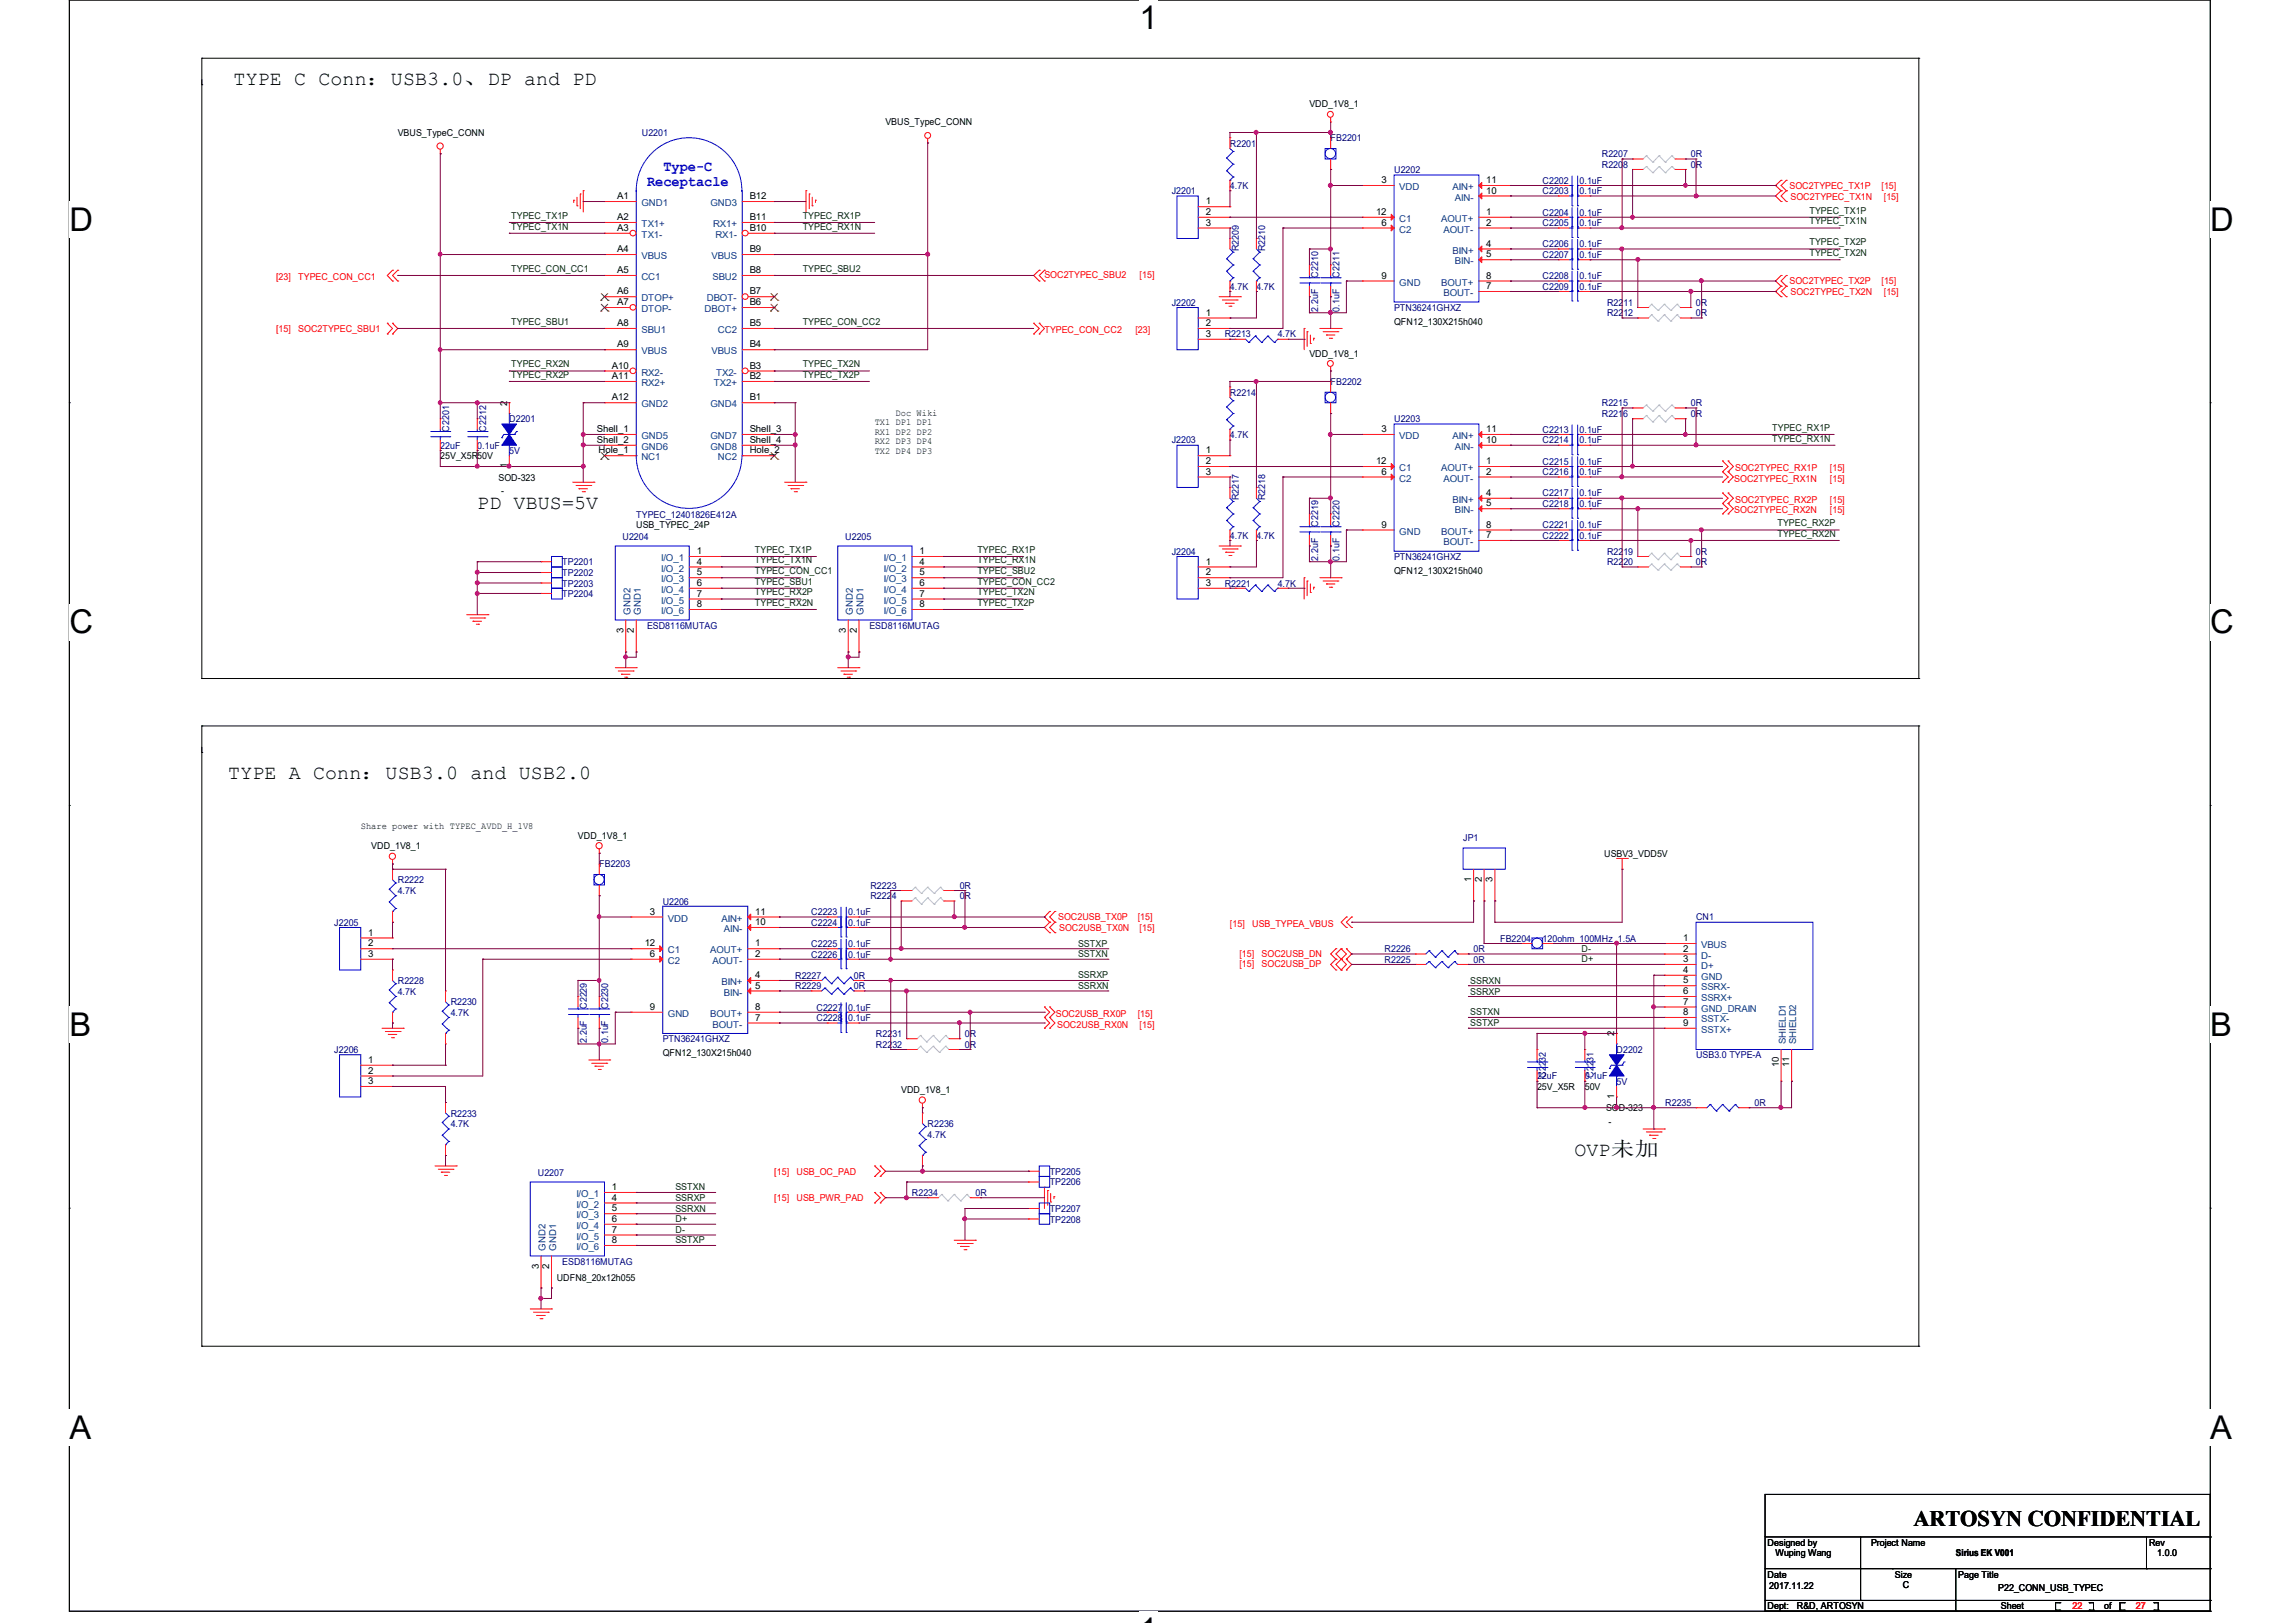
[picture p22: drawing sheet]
<svg xmlns="http://www.w3.org/2000/svg" width="297mm" height="210mm" viewBox="0 0 297 210" stroke-linecap="round" stroke-linejoin="round" font-family="sans-serif">
<defs><g id="words">
<g font-size="4.2">
<text x="147.5" y="3.8">1</text>
<text x="9" y="29.8">D</text>
<text x="286" y="29.8">D</text>
<text x="9" y="82">C</text>
<text x="286" y="82">C</text>
<text x="9" y="134.1">B</text>
<text x="286" y="134.1">B</text>
<text x="9" y="186.2">A</text>
<text x="286" y="186.2">A</text>
</g>
<text font-size="2.9" x="247.7" y="197.4">ARTOSYN CONFIDENTIAL</text>
<g font-size="2.6">
<text x="30.2" y="11">TYPE C Conn：USB3.0、DP and PD</text>
<text x="61.8" y="65.9">PD VBUS=5V</text>
<text x="29.5" y="100.8">TYPE A Conn：USB3.0 and USB2.0</text>
<text x="203.8" y="149.5">OVP未加</text>
</g>
<g font-size="1.9" fill="#00f">
<text x="85.9" y="22.2">Type-C</text>
<text x="83.7" y="24.1">Receptacle</text>
</g>
<g font-size="1.2">
<text x="51.5" y="17.6">VBUS_TypeC_CONN</text>
<text x="114.6" y="16.2">VBUS_TypeC_CONN</text>
<text x="169.5" y="13.9">VDD_1V8_1</text>
<text x="178.8" y="23.7">3</text>
<text x="192.4" y="23.7">11</text>
<text x="79.9" y="25.8">A1</text>
<text x="79.9" y="28.5">A2</text>
<text x="79.9" y="29.9">A3</text>
<text x="97" y="25.8">B12</text>
<text x="97" y="28.5">B11</text>
<text x="97" y="29.9">B10</text>
<text x="156" y="26.5">1</text>
<text x="156" y="27.8">2</text>
<text x="156" y="29.2">3</text>
<text x="178.1" y="27.8">12</text>
<text x="178.8" y="29.2">6</text>
<text x="192.4" y="27.8">1</text>
<text x="192.4" y="29.2">2</text>
<text x="192.4" y="25.1">10</text>
<text x="79.9" y="32.6">A4</text>
<text x="79.9" y="35.3">A5</text>
<text x="97" y="32.6">B9</text>
<text x="97" y="35.3">B8</text>
<text x="192.4" y="31.9">4</text>
<text x="192.4" y="33.3">5</text>
<text x="79.9" y="38.1">A6</text>
<text x="79.9" y="39.5">A7</text>
<text x="97" y="38.1">B7</text>
<text x="97" y="39.5">B6</text>
<text x="156" y="40.9">1</text>
<text x="178.8" y="36.1">9</text>
<text x="192.4" y="37.4">7</text>
<text x="192.4" y="36.1">8</text>
<text x="79.2" y="47.7">A10</text>
<text x="79.9" y="42.2">A8</text>
<text x="79.9" y="45">A9</text>
<text x="97" y="42.2">B5</text>
<text x="97" y="45">B4</text>
<text x="97" y="47.7">B3</text>
<text x="156" y="42.2">2</text>
<text x="156" y="43.6">3</text>
<text x="169.5" y="46.1">VDD_1V8_1</text>
<text x="180.4" y="42">QFN12_130X215h040</text>
<text x="65.6" y="52.5" transform="rotate(-90 65.6 52.5)">2</text>
<text x="79.2" y="49.1">A11</text>
<text x="79.2" y="51.8">A12</text>
<text x="97" y="49.1">B2</text>
<text x="97" y="51.8">B1</text>
<text x="115.9" y="53.8">Doc Wiki</text>
<text x="57" y="59.4">25V_X5R50V</text>
<text x="77.3" y="55.9">Shell_1</text>
<text x="77.3" y="57.3">Shell_2</text>
<text x="77.5" y="58.7">Hole_1</text>
<text x="97" y="55.9">Shell_3</text>
<text x="97" y="57.3">Shell_4</text>
<text x="97" y="58.7">Hole_2</text>
<text x="113.2" y="55">TX1 DP1 DP1</text>
<text x="113.2" y="56.3">RX1 DP2 DP2</text>
<text x="113.2" y="57.5">RX2 DP3 DP4</text>
<text x="113.2" y="58.7">TX2 DP4 DP3</text>
<text x="156" y="58.7">1</text>
<text x="178.8" y="55.9">3</text>
<text x="192.4" y="57.3">10</text>
<text x="192.4" y="55.9">11</text>
<text x="64.5" y="62.2">SOD-323</text>
<text x="64.8" y="64">-</text>
<text x="65.6" y="60.6" transform="rotate(-90 65.6 60.6)">1</text>
<text x="156" y="60.1">2</text>
<text x="156" y="61.4">3</text>
<text x="178.1" y="60.1">12</text>
<text x="178.8" y="61.4">6</text>
<text x="192.4" y="60.1">1</text>
<text x="192.4" y="61.4">2</text>
<text x="192.4" y="64.2">4</text>
<text x="192.4" y="65.5">5</text>
<text x="82.3" y="68.4">USB_TYPEC_24P</text>
<text x="90.2" y="71.7">1</text>
<text x="119" y="71.7">1</text>
<text x="178.8" y="68.3">9</text>
<text x="192.4" y="69.6">7</text>
<text x="192.4" y="68.3">8</text>
<text x="90.2" y="73.1">4</text>
<text x="90.2" y="74.5">5</text>
<text x="90.2" y="75.8">6</text>
<text x="90.2" y="77.2">7</text>
<text x="119" y="73.1">4</text>
<text x="119" y="74.5">5</text>
<text x="119" y="75.8">6</text>
<text x="119" y="77.2">7</text>
<text x="156" y="73.1">1</text>
<text x="156" y="74.5">2</text>
<text x="156" y="75.8">3</text>
<text x="180.4" y="74.3">QFN12_130X215h040</text>
<text x="80.7" y="81.9" transform="rotate(-90 80.7 81.9)">3</text>
<text x="82" y="81.9" transform="rotate(-90 82 81.9)">2</text>
<text x="90.2" y="78.6">8</text>
<text x="109.5" y="81.9" transform="rotate(-90 109.5 81.9)">3</text>
<text x="110.9" y="81.9" transform="rotate(-90 110.9 81.9)">2</text>
<text x="119" y="78.6">8</text>
<text x="46.7" y="107.3">Share power with TYPEC_AVDD_H_1V8</text>
<text x="48" y="109.9">VDD_1V8_1</text>
<text x="74.8" y="108.5">VDD_1V8_1</text>
<text x="207.6" y="110.9">USBV3_VDD5V</text>
<text x="84.1" y="118.4">3</text>
<text x="97.7" y="119.7">10</text>
<text x="97.7" y="118.4">11</text>
<text x="190.4" y="114.1" transform="rotate(-90 190.4 114.1)">1</text>
<text x="191.8" y="114.1" transform="rotate(-90 191.8 114.1)">2</text>
<text x="193.2" y="114.1" transform="rotate(-90 193.2 114.1)">3</text>
<text x="47.7" y="121.1">1</text>
<text x="47.7" y="122.5">2</text>
<text x="47.7" y="123.8">3</text>
<text x="83.4" y="122.5">12</text>
<text x="84.1" y="123.8">6</text>
<text x="97.7" y="122.5">1</text>
<text x="97.7" y="123.8">2</text>
<text x="217.8" y="121.8">1</text>
<text x="217.8" y="123.1">2</text>
<text x="217.8" y="124.5">3</text>
<text x="217.8" y="125.9">4</text>
<text x="84.1" y="130.7">9</text>
<text x="97.7" y="126.6">4</text>
<text x="97.7" y="127.9">5</text>
<text x="97.7" y="130.7">8</text>
<text x="217.8" y="127.3">5</text>
<text x="217.8" y="128.6">6</text>
<text x="217.8" y="130">7</text>
<text x="217.8" y="131.4">8</text>
<text x="47.7" y="137.5">1</text>
<text x="85.8" y="136.7">QFN12_130X215h040</text>
<text x="97.7" y="132.1">7</text>
<text x="208.9" y="134.1" transform="rotate(-90 208.9 134.1)">2</text>
<text x="217.8" y="132.8">9</text>
<text x="47.7" y="138.9">2</text>
<text x="47.7" y="140.3">3</text>
<text x="116.6" y="141.5">VDD_1V8_1</text>
<text x="198.9" y="141.1">25V_X5R</text>
<text x="205.1" y="141.1">50V</text>
<text x="207.9" y="143.8">SOD-323</text>
<text x="208.9" y="142.2" transform="rotate(-90 208.9 142.2)">1</text>
<text x="230.2" y="138.1" transform="rotate(-90 230.2 138.1)">10</text>
<text x="231.6" y="138.1" transform="rotate(-90 231.6 138.1)">11</text>
<text x="208.2" y="145.6">-</text>
<text x="79.2" y="154">1</text>
<text x="79.2" y="155.4">4</text>
<text x="79.2" y="156.8">5</text>
<text x="79.2" y="158.1">6</text>
<text x="79.2" y="159.5">7</text>
<text x="79.2" y="160.9">8</text>
<text x="69.7" y="164.2" transform="rotate(-90 69.7 164.2)">3</text>
<text x="71.1" y="164.2" transform="rotate(-90 71.1 164.2)">2</text>
<text x="72" y="165.7">UDFN8_20x12h055</text>
<text x="228.8" y="200">Designed by</text>
<text x="229.8" y="201.4">Wuping Wang</text>
<text x="242.1" y="200">Project Name</text>
<text x="253.1" y="201.4">Sirius EK V001</text>
<text x="278.1" y="200">Rev</text>
<text x="279.2" y="201.4">1.0.0</text>
<text x="228.8" y="208.2">Dept:</text>
<text x="228.8" y="204.1">Date</text>
<text x="229" y="205.7">2017.11.22</text>
<text x="232.5" y="208.2">R&amp;D, ARTOSYN</text>
<text x="245.2" y="204.1">Size</text>
<text x="246.2" y="205.5">C</text>
<text x="253.4" y="204.1">Page Title</text>
<text x="258.6" y="205.9">P22_CONN_USB_TYPEC</text>
<text x="258.9" y="208.2">Sheet</text>
<text x="272.3" y="208.2">of</text>
</g>
<g font-size="1.2" fill="#000080">
<text x="83.1" y="17.6">U2201</text>
<text x="159.2" y="19">R2201</text>
<text x="172.2" y="18.3">FB2201</text>
<text x="180.4" y="22.4">U2202</text>
<text x="199.6" y="23.8">C2202</text>
<text x="204.4" y="23.8">0.1uF</text>
<text x="207.3" y="21.7">R2208</text>
<text x="207.3" y="20.4">R2207</text>
<text x="218.8" y="21.7">0R</text>
<text x="218.8" y="20.4">0R</text>
<text x="151.6" y="25.1">J2201</text>
<text x="159.2" y="24.5">4.7K</text>
<text x="199.6" y="27.9">C2204</text>
<text x="199.6" y="29.3">C2205</text>
<text x="199.6" y="25.1">C2203</text>
<text x="204.4" y="27.9">0.1uF</text>
<text x="204.4" y="29.3">0.1uF</text>
<text x="204.4" y="25.1">0.1uF</text>
<text x="160.3" y="32.5" transform="rotate(-90 160.3 32.5)">R2209</text>
<text x="163.7" y="32.5" transform="rotate(-90 163.7 32.5)">R2210</text>
<text x="170.6" y="35.9" transform="rotate(-90 170.6 35.9)">C2210</text>
<text x="173.4" y="35.9" transform="rotate(-90 173.4 35.9)">C2211</text>
<text x="199.6" y="33.4">C2207</text>
<text x="199.6" y="32">C2206</text>
<text x="204.4" y="33.4">0.1uF</text>
<text x="204.4" y="32">0.1uF</text>
<text x="151.6" y="39.5">J2202</text>
<text x="159.2" y="37.5">4.7K</text>
<text x="162.6" y="37.5">4.7K</text>
<text x="170.6" y="40.3" transform="rotate(-90 170.6 40.3)">2.2uF</text>
<text x="173.4" y="40.3" transform="rotate(-90 173.4 40.3)">0.1uF</text>
<text x="180.4" y="40.2">PTN36241GHXZ</text>
<text x="199.6" y="37.5">C2209</text>
<text x="199.6" y="36.1">C2208</text>
<text x="204.4" y="37.5">0.1uF</text>
<text x="204.4" y="36.1">0.1uF</text>
<text x="208" y="39.5">R2211</text>
<text x="208" y="40.9">R2212</text>
<text x="219.5" y="39.5">0R</text>
<text x="219.5" y="40.9">0R</text>
<text x="158.5" y="43.6">R2213</text>
<text x="165.4" y="43.6">4.7K</text>
<text x="159.2" y="51.2">R2214</text>
<text x="172.2" y="49.8">FB2202</text>
<text x="207.3" y="52.6">R2215</text>
<text x="207.3" y="53.9">R2216</text>
<text x="218.8" y="52.6">0R</text>
<text x="218.8" y="53.9">0R</text>
<text x="57" y="58.1">22uF</text>
<text x="58.1" y="55.8" transform="rotate(-90 58.1 55.8)">C2201</text>
<text x="61.8" y="58.1">0.1uF</text>
<text x="62.9" y="55.8" transform="rotate(-90 62.9 55.8)">C2212</text>
<text x="65.9" y="54.7">D2201</text>
<text x="65.9" y="58.8">5V</text>
<text x="151.6" y="57.4">J2203</text>
<text x="159.2" y="56.7">4.7K</text>
<text x="180.4" y="54.7">U2203</text>
<text x="199.6" y="56">C2213</text>
<text x="199.6" y="57.4">C2214</text>
<text x="204.4" y="56">0.1uF</text>
<text x="204.4" y="57.4">0.1uF</text>
<text x="160.3" y="64.7" transform="rotate(-90 160.3 64.7)">R2217</text>
<text x="163.7" y="64.7" transform="rotate(-90 163.7 64.7)">R2218</text>
<text x="199.6" y="65.6">C2218</text>
<text x="199.6" y="64.2">C2217</text>
<text x="199.6" y="61.5">C2216</text>
<text x="199.6" y="60.1">C2215</text>
<text x="204.4" y="65.6">0.1uF</text>
<text x="204.4" y="64.2">0.1uF</text>
<text x="204.4" y="61.5">0.1uF</text>
<text x="204.4" y="60.1">0.1uF</text>
<text x="80.6" y="69.8">U2204</text>
<text x="82.3" y="67">TYPEC_12401826E412A</text>
<text x="109.4" y="69.8">U2205</text>
<text x="151.6" y="71.8">J2204</text>
<text x="159.2" y="69.7">4.7K</text>
<text x="162.6" y="69.7">4.7K</text>
<text x="170.6" y="68.2" transform="rotate(-90 170.6 68.2)">C2219</text>
<text x="173.4" y="68.2" transform="rotate(-90 173.4 68.2)">C2220</text>
<text x="199.6" y="69.7">C2222</text>
<text x="199.6" y="68.4">C2221</text>
<text x="204.4" y="69.7">0.1uF</text>
<text x="204.4" y="68.4">0.1uF</text>
<text x="208" y="71.8">R2219</text>
<text x="219.5" y="71.8">0R</text>
<text x="72.8" y="74.5">TP2202</text>
<text x="72.8" y="75.9">TP2203</text>
<text x="72.8" y="73.2">TP2201</text>
<text x="72.8" y="77.3">TP2204</text>
<text x="158.5" y="75.9">R2221</text>
<text x="165.4" y="75.9">4.7K</text>
<text x="170.6" y="72.6" transform="rotate(-90 170.6 72.6)">2.2uF</text>
<text x="173.4" y="72.6" transform="rotate(-90 173.4 72.6)">0.1uF</text>
<text x="180.4" y="72.5">PTN36241GHXZ</text>
<text x="208" y="73.2">R2220</text>
<text x="219.5" y="73.2">0R</text>
<text x="83.7" y="81.4">ESD8116MUTAG</text>
<text x="112.5" y="81.4">ESD8116MUTAG</text>
<text x="77.6" y="112.2">FB2203</text>
<text x="189.4" y="108.8">JP1</text>
<text x="43.3" y="119.8">J2205</text>
<text x="51.5" y="114.3">R2222</text>
<text x="51.5" y="115.7">4.7K</text>
<text x="85.8" y="117.1">U2206</text>
<text x="105" y="119.8">C2224</text>
<text x="105" y="118.4">C2223</text>
<text x="109.8" y="119.8">0.1uF</text>
<text x="109.8" y="118.4">0.1uF</text>
<text x="112.6" y="116.4">R2224</text>
<text x="112.6" y="115">R2223</text>
<text x="124.2" y="116.4">0R</text>
<text x="124.2" y="115">0R</text>
<text x="219.5" y="119.1">CN1</text>
<text x="105" y="122.5">C2225</text>
<text x="105" y="123.9">C2226</text>
<text x="109.8" y="122.5">0.1uF</text>
<text x="109.8" y="123.9">0.1uF</text>
<text x="179.2" y="124.6">R2225</text>
<text x="179.2" y="123.2">R2226</text>
<text x="190.7" y="124.6">0R</text>
<text x="190.7" y="123.2">0R</text>
<text x="194.1" y="121.8">FB2204</text>
<text x="199.6" y="121.8">120ohm_100MHz_1.5A</text>
<text x="51.5" y="127.3">R2228</text>
<text x="51.5" y="128.7">4.7K</text>
<text x="58.3" y="130.1">R2230</text>
<text x="58.3" y="131.4">4.7K</text>
<text x="75.9" y="130.6" transform="rotate(-90 75.9 130.6)">C2229</text>
<text x="78.7" y="130.6" transform="rotate(-90 78.7 130.6)">C2230</text>
<text x="102.9" y="126.7">R2227</text>
<text x="102.9" y="128">R2229</text>
<text x="105.7" y="130.8">C2227 0.1uF</text>
<text x="110.5" y="126.7">0R</text>
<text x="110.5" y="128">0R</text>
<text x="43.3" y="136.2">J2206</text>
<text x="75.9" y="135" transform="rotate(-90 75.9 135)">2.2uF</text>
<text x="78.7" y="135" transform="rotate(-90 78.7 135)">0.1uF</text>
<text x="85.8" y="134.9">PTN36241GHXZ</text>
<text x="105.7" y="132.1">C2228 0.1uF</text>
<text x="113.4" y="135.5">R2232</text>
<text x="113.4" y="134.2">R2231</text>
<text x="124.9" y="135.5">0R</text>
<text x="124.9" y="134.2">0R</text>
<text x="209.2" y="136.2">D2202</text>
<text x="219.5" y="136.9">USB3.0 TYPE-A</text>
<text x="198.9" y="139.7">22uF</text>
<text x="200.1" y="139.5" transform="rotate(-90 200.1 139.5)">C2232</text>
<text x="205.1" y="139.7">0.1uF</text>
<text x="206.2" y="139.5" transform="rotate(-90 206.2 139.5)">C2231</text>
<text x="209.2" y="140.4">5V</text>
<text x="215.5" y="143.1">R2235</text>
<text x="227.1" y="143.1">0R</text>
<text x="58.3" y="144.5">R2233</text>
<text x="58.3" y="145.8">4.7K</text>
<text x="120.1" y="145.8">R2236</text>
<text x="120.1" y="147.2">4.7K</text>
<text x="69.6" y="152.1">U2207</text>
<text x="118" y="154.8">R2234</text>
<text x="126.2" y="154.8">0R</text>
<text x="135.8" y="152">TP2205</text>
<text x="135.8" y="153.4">TP2206</text>
<text x="135.8" y="156.8">TP2207</text>
<text x="135.8" y="158.2">TP2208</text>
<text x="72.8" y="163.7">ESD8116MUTAG</text>
</g>
<g font-size="1.2" fill="#004000">
<text x="66.2" y="29.7">TYPEC_TX1N</text>
<text x="66.2" y="28.3">TYPEC_TX1P</text>
<text x="103.9" y="29.7">TYPEC_RX1N</text>
<text x="103.9" y="28.3">TYPEC_RX1P</text>
<text x="234.2" y="27.6">TYPEC_TX1P</text>
<text x="234.2" y="29">TYPEC_TX1N</text>
<text x="66.2" y="35.2">TYPEC_CON_CC1</text>
<text x="103.9" y="35.2">TYPEC_SBU2</text>
<text x="234.2" y="33.1">TYPEC_TX2N</text>
<text x="234.2" y="31.7">TYPEC_TX2P</text>
<text x="66.2" y="42">TYPEC_SBU1</text>
<text x="66.2" y="47.5">TYPEC_RX2N</text>
<text x="103.9" y="42">TYPEC_CON_CC2</text>
<text x="103.9" y="47.5">TYPEC_TX2N</text>
<text x="66.2" y="48.9">TYPEC_RX2P</text>
<text x="103.9" y="48.9">TYPEC_TX2P</text>
<text x="229.4" y="55.8">TYPEC_RX1P</text>
<text x="229.4" y="57.1">TYPEC_RX1N</text>
<text x="97.7" y="71.5">TYPEC_TX1P</text>
<text x="126.5" y="71.5">TYPEC_RX1P</text>
<text x="230" y="69.5">TYPEC_RX2N</text>
<text x="230" y="68.1">TYPEC_RX2P</text>
<text x="97.7" y="77">TYPEC_RX2P</text>
<text x="97.7" y="72.9">TYPEC_TX1N</text>
<text x="97.7" y="75.6">TYPEC_SBU1</text>
<text x="97.7" y="74.3">TYPEC_CON_CC1</text>
<text x="126.5" y="77">TYPEC_TX2N</text>
<text x="126.5" y="72.9">TYPEC_RX1N</text>
<text x="126.5" y="75.6">TYPEC_CON_CC2</text>
<text x="126.5" y="74.3">TYPEC_SBU2</text>
<text x="97.7" y="78.4">TYPEC_RX2N</text>
<text x="126.5" y="78.4">TYPEC_TX2P</text>
<text x="139.5" y="122.5">SSTXP</text>
<text x="139.5" y="123.9">SSTXN</text>
<text x="204.7" y="123.2">D-</text>
<text x="204.7" y="124.5">D+</text>
<text x="139.5" y="128">SSRXN</text>
<text x="139.5" y="126.6">SSRXP</text>
<text x="190.3" y="131.4">SSTXN</text>
<text x="190.3" y="127.3">SSRXN</text>
<text x="190.3" y="128.7">SSRXP</text>
<text x="190.3" y="132.8">SSTXP</text>
<text x="87.4" y="154">SSTXN</text>
<text x="87.4" y="155.4">SSRXP</text>
<text x="87.4" y="160.9">SSTXP</text>
<text x="87.4" y="159.6">D-</text>
<text x="87.4" y="158.2">D+</text>
<text x="87.4" y="156.8">SSRXN</text>
</g>
<g font-size="1.2" fill="#004080">
<text x="83" y="26.7">GND1</text>
<text x="83" y="29.4">TX1+</text>
<text x="91.9" y="26.7">GND3</text>
<text x="92.3" y="29.4">RX1+</text>
<text x="181.1" y="24.6">VDD</text>
<text x="181.1" y="28.7">C1</text>
<text x="186.5" y="28.7">AOUT+</text>
<text x="188" y="24.6">AIN+</text>
<text x="188.3" y="25.9">AIN-</text>
<text x="83" y="30.8">TX1-</text>
<text x="83" y="33.5">VBUS</text>
<text x="92.1" y="33.5">VBUS</text>
<text x="92.6" y="30.8">RX1-</text>
<text x="181.1" y="30.1">C2</text>
<text x="186.8" y="30.1">AOUT-</text>
<text x="188" y="32.8">BIN+</text>
<text x="188.3" y="34.2">BIN-</text>
<text x="83" y="36.2">CC1</text>
<text x="83" y="39">DTOP+</text>
<text x="83" y="40.4">DTOP-</text>
<text x="91.2" y="40.4">DBOT+</text>
<text x="91.5" y="39">DBOT-</text>
<text x="92.2" y="36.2">SBU2</text>
<text x="181.1" y="37">GND</text>
<text x="186.5" y="37">BOUT+</text>
<text x="186.8" y="38.3">BOUT-</text>
<text x="83" y="43.1">SBU1</text>
<text x="83" y="45.8">VBUS</text>
<text x="92.1" y="45.8">VBUS</text>
<text x="92.9" y="43.1">CC2</text>
<text x="83" y="48.6">RX2-</text>
<text x="83" y="50">RX2+</text>
<text x="83" y="52.7">GND2</text>
<text x="91.9" y="52.7">GND4</text>
<text x="92.4" y="50">TX2+</text>
<text x="92.7" y="48.6">TX2-</text>
<text x="83" y="56.8">GND5</text>
<text x="83" y="58.2">GND6</text>
<text x="83" y="59.6">NC1</text>
<text x="91.9" y="56.8">GND7</text>
<text x="91.9" y="58.2">GND8</text>
<text x="92.9" y="59.6">NC2</text>
<text x="181.1" y="56.8">VDD</text>
<text x="188" y="56.8">AIN+</text>
<text x="188.3" y="58.2">AIN-</text>
<text x="181.1" y="62.3">C2</text>
<text x="181.1" y="61">C1</text>
<text x="186.5" y="61">AOUT+</text>
<text x="186.8" y="62.3">AOUT-</text>
<text x="188" y="65.1">BIN+</text>
<text x="181.1" y="69.2">GND</text>
<text x="186.5" y="69.2">BOUT+</text>
<text x="186.8" y="70.5">BOUT-</text>
<text x="188.3" y="66.4">BIN-</text>
<text x="85.6" y="72.6">I/O_1</text>
<text x="85.6" y="74">I/O_2</text>
<text x="85.6" y="75.4">I/O_3</text>
<text x="85.6" y="76.7">I/O_4</text>
<text x="114.4" y="72.6">I/O_1</text>
<text x="114.4" y="74">I/O_2</text>
<text x="114.4" y="75.4">I/O_3</text>
<text x="114.4" y="76.7">I/O_4</text>
<text x="81.6" y="79.5" transform="rotate(-90 81.6 79.5)">GND2</text>
<text x="82.9" y="79.5" transform="rotate(-90 82.9 79.5)">GND1</text>
<text x="85.6" y="78.1">I/O_5</text>
<text x="85.6" y="79.5">I/O_6</text>
<text x="110.4" y="79.5" transform="rotate(-90 110.4 79.5)">GND2</text>
<text x="111.8" y="79.5" transform="rotate(-90 111.8 79.5)">GND1</text>
<text x="114.4" y="78.1">I/O_5</text>
<text x="114.4" y="79.5">I/O_6</text>
<text x="86.4" y="119.3">VDD</text>
<text x="93.4" y="119.3">AIN+</text>
<text x="86.4" y="124.7">C2</text>
<text x="86.4" y="123.4">C1</text>
<text x="91.9" y="123.4">AOUT+</text>
<text x="92.2" y="124.7">AOUT-</text>
<text x="93.7" y="120.6">AIN-</text>
<text x="220.2" y="122.7">VBUS</text>
<text x="220.2" y="124">D-</text>
<text x="220.2" y="125.4">D+</text>
<text x="86.4" y="131.6">GND</text>
<text x="91.9" y="131.6">BOUT+</text>
<text x="93.4" y="127.5">BIN+</text>
<text x="93.7" y="128.8">BIN-</text>
<text x="220.2" y="126.8">GND</text>
<text x="220.2" y="128.1">SSRX-</text>
<text x="220.2" y="129.5">SSRX+</text>
<text x="220.2" y="130.9">GND_DRAIN</text>
<text x="92.2" y="133">BOUT-</text>
<text x="220.2" y="132.2">SSTX-</text>
<text x="220.2" y="133.6">SSTX+</text>
<text x="231.1" y="135.1" transform="rotate(-90 231.1 135.1)">SHIELD1</text>
<text x="232.4" y="135.1" transform="rotate(-90 232.4 135.1)">SHIELD2</text>
<text x="74.6" y="154.9">I/O_1</text>
<text x="70.6" y="161.8" transform="rotate(-90 70.6 161.8)">GND2</text>
<text x="72" y="161.8" transform="rotate(-90 72 161.8)">GND1</text>
<text x="74.6" y="156.3">I/O_2</text>
<text x="74.6" y="157.6">I/O_3</text>
<text x="74.6" y="159">I/O_4</text>
<text x="74.6" y="160.4">I/O_5</text>
<text x="74.6" y="161.8">I/O_6</text>
</g>
<g font-size="1.2" fill="#f00">
<text x="231.6" y="24.5">SOC2TYPEC_TX1P</text>
<text x="231.7" y="25.8">SOC2TYPEC_TX1N</text>
<text x="243.5" y="24.5">[15]</text>
<text x="243.8" y="25.8">[15]</text>
<text x="135.2" y="36">SOC2TYPEC_SBU2</text>
<text x="147.5" y="36">[15]</text>
<text x="35.7" y="36.2">[23]</text>
<text x="38.6" y="36.2">TYPEC_CON_CC1</text>
<text x="231.6" y="36.8">SOC2TYPEC_TX2P</text>
<text x="231.7" y="38.2">SOC2TYPEC_TX2N</text>
<text x="243.5" y="36.8">[15]</text>
<text x="243.8" y="38.2">[15]</text>
<text x="35.7" y="43">[15]</text>
<text x="38.6" y="43">SOC2TYPEC_SBU1</text>
<text x="135.2" y="43.1">TYPEC_CON_CC2</text>
<text x="146.9" y="43.1">[23]</text>
<text x="224.4" y="62.3">SOC2TYPEC_RX1N</text>
<text x="224.6" y="61">SOC2TYPEC_RX1P</text>
<text x="224.6" y="65.1">SOC2TYPEC_RX2P</text>
<text x="236.8" y="62.3">[15]</text>
<text x="236.8" y="61">[15]</text>
<text x="236.8" y="65.1">[15]</text>
<text x="224.4" y="66.4">SOC2TYPEC_RX2N</text>
<text x="236.8" y="66.4">[15]</text>
<text x="136.9" y="119.1">SOC2USB_TX0P</text>
<text x="147.2" y="119.1">[15]</text>
<text x="159.2" y="119.9">[15]</text>
<text x="162" y="119.9">USB_TYPEA_VBUS</text>
<text x="137.1" y="120.5">SOC2USB_TX0N</text>
<text x="147.5" y="120.5">[15]</text>
<text x="160.4" y="123.8">[15]</text>
<text x="160.4" y="125.1">[15]</text>
<text x="163.3" y="123.8">SOC2USB_DN</text>
<text x="163.3" y="125.1">SOC2USB_DP</text>
<text x="136.6" y="131.6">SOC2USB_RX0P</text>
<text x="147.2" y="131.6">[15]</text>
<text x="136.8" y="133">SOC2USB_RX0N</text>
<text x="147.5" y="133">[15]</text>
<text x="100.2" y="152">[15]</text>
<text x="100.2" y="155.4">[15]</text>
<text x="103.1" y="152">USB_OC_PAD</text>
<text x="103.1" y="155.4">USB_PWR_PAD</text>
<text x="268.2" y="208.2">22</text>
<text x="276.4" y="208.2">27</text>
</g>
</g></defs>
<path d="M9 0h277v208.5h-277z" fill="none" stroke="#000" stroke-width=".13"/>
<g fill="#fff">
<path d="M147.5 0h2.4v4.7h-2.4z"/>
<path d="M147.5 208.5h2.4v1.5h-2.4z"/>
<path d="M9 26h3v4.8h-3z"/>
<path d="M286 26h3.1v4.8h-3.1z"/>
<path d="M9 78.1h3v4.8h-3z"/>
<path d="M286 78.1h3.1v4.8h-3.1z"/>
</g>
<path d="M9 52.1h.1M286 52.1h.1" fill="none" stroke="#000" stroke-width=".13"/>
<g fill="#fff">
<path d="M9 130.3h2.8v4.7h-2.8z"/>
<path d="M286 130.3h2.9v4.7h-2.9z"/>
</g>
<path d="M9 104.2h.1M286 104.2h.1" fill="none" stroke="#000" stroke-width=".13"/>
<g fill="#fff">
<path d="M8.9 182.4h2.9v4.7h-2.9z"/>
<path d="M286 182.4h2.9v4.7h-2.9z"/>
</g>
<g fill="none" stroke="#000" stroke-width=".13">
<path d="M26.1 7.5h.1M26.1 11h.1M26.1 7.5v80.3M26.1 7.5h222.2M248.3 7.5h.1M248.3 7.5v80.3M26.1 87.8h.1M26.1 93.9h.1M26.1 97.4h.1M26.1 93.9v80.3M26.1 87.8h222.2M26.1 93.9h222.2"/>
<path d="M248.3 87.8h.1M248.3 93.9h.1M248.3 93.9v80.3M9 156.3h.1M286 156.3h.1M26.1 174.2h.1M26.1 174.2h222.2M248.3 174.2h.1M228.4 193.4h57.6v15.1h-57.6zM228.4 198.9h57.6M240.8 198.9v8.2M277.8 198.9v4.1"/>
<path d="M286 198.9h.1M228.4 207.1h57.6M228.4 203h57.6M228.4 208.5h57.6M240.8 207.1h.1M244.9 203h.1M253.1 207.1h.1M253.1 208.5h.1M253.1 203v5.5M266 208.4h.1M266 208.4h.6M266.6 207.4h.1"/>
<path d="M266.6 208.4h.1M266.6 207.4h-.6v1M270.4 208.4h.1M270.4 207.4h.1M270.4 207.4h.5v1M270.4 208.4h.5M270.9 208.4h.1M274.4 208.4h.1M274.4 208.4h.5M274.9 207.4h.1M274.9 208.4h.1M274.9 207.4h-.5v1"/>
<path d="M277.8 203h.1M278.8 208.4h.1M278.8 207.4h.1M278.8 207.4h.5v1M278.8 208.4h.5M279.3 208.4h.1M286 207.1h.1M286 203h.1M286 208.5h.1"/>
</g>
<g fill="none" stroke="#f00" stroke-width=".13">
<path d="M57 19.9h.1M57 19.3v.6M120.1 18.5h.1M120.1 17.9v.6M172.2 15.8h.1M172.2 17.8h.1M172.2 15.2v.6M172.2 17.8v1.4M50.8 35h.1M50.8 36.4h.1M50.8 35l-.7 .6 .7 .8M51.5 35h.1"/>
<path d="M51.5 36.4h.1M51.5 35l-.7 .6 .7 .8M74.3 25.9h.1M74.3 25.9v.3M74.7 26.6h.1M74.7 25.5v1.1M75.1 25.1h.1M75.1 25.1v1.9M75.5 24.7h.1M75.5 24.7v2.7M78.2 26.1h.1M78.2 28.8h.1"/>
<path d="M78.2 26.1h4.1M78.2 28.8h4.1M104.3 24.7h.1M104.3 24.7v2.7M104.7 25.1h.1M104.7 25.1v1.9M105.1 26.6h.1M105.1 25.5v1.1M105.5 25.9h.1M105.5 25.9v.3M134.5 36.4h.1M134.5 35h.1"/>
<path d="M134.5 35l-.7 .6 .7 .8M135.2 35h.1M135.2 36.4h.1M135.2 35l-.7 .6 .7 .8M155.1 28.1h4.1M155.1 26.8h4.1M155.1 29.5h4.1M157.8 38.4h2.7M158.2 38.8h1.9M158.6 39.2h.1M158.6 39.2h1.1M159 39.6h.3"/>
<path d="M159.2 30.9h.1M159.2 37.7h.1M159.2 26.8h.1M159.2 28.1h.1M159.2 29.5h.1M159.2 30.9v1.3M159.2 36.4v1.3M159.3 39.6h.1M160.1 38.8h.1M160.5 38.4h.1M162.6 30.9h.1M162.6 37.7h.1"/>
<path d="M162.6 30.9v1.3M162.6 36.4v1.3M169.5 34.3h.1M169.5 38.4h.1M169.5 34.3v1.3M169.5 37v1.4M172.2 21.9h.1M172.2 34.3h.1M172.2 38.4h.1M172.2 20.6v1.3M172.2 34.3v1.3M172.2 37v1.4"/>
<path d="M176.3 24h.1M176.3 29.5h.1M176.3 36.4h.1M176.3 28.1h.1M176.3 28.1h4.1M176.3 29.5h4.1M176.3 24h4.1M176.3 36.4h4.1M191.4 28.1h4.1M191.4 33.6h4.1M191.4 32.2h4.1M191.4 29.5h4.1"/>
<path d="M191.4 24h4.1M191.4 37.7h4.1M191.4 36.4h4.1M191.4 25.4h4.1M195.5 28.1h.1M195.5 29.5h.1M195.5 32.2h.1M195.5 33.6h.1M195.5 37.7h.1M195.5 36.4h.1M195.5 25.4h.1M195.5 24h.1"/>
<path d="M201.7 28.1h.1M201.7 33.6h.1M201.7 32.2h.1M201.7 28.1h1.4M201.7 33.6h1.4M201.7 32.2h1.4M204.4 28.1h1.4M204.4 33.6h1.4M204.4 32.2h1.4M205.8 28.1h.1M205.8 33.6h.1M205.8 32.2h.1"/>
<path d="M211.3 21.9h.1M211.3 20.6h.1M211.3 21.9h1.3M211.3 20.6h1.3M216.8 21.9h1.3M216.8 20.6h1.3M218.1 21.9h.1M218.1 20.6h.1M230.5 24.7h.1M230.5 23.3h.1M230.5 26.1h.1M230.5 37h.1"/>
<path d="M230.5 35.6h.1M230.5 38.4h.1M230.5 23.3l-.7 .7 .7 .7M230.5 24.7l-.7 .7 .7 .7M230.5 35.6l-.7 .8 .7 .6M230.5 37l-.7 .7 .7 .7M231.2 23.3h.1M231.2 24.7h.1M231.2 26.1h.1M231.2 35.6h.1M231.2 37h.1M231.2 38.4h.1"/>
<path d="M231.2 23.3l-.7 .7 .7 .7M231.2 24.7l-.7 .7 .7 .7M231.2 35.6l-.7 .8 .7 .6M231.2 37l-.7 .7 .7 .7M50.1 41.8h.1M50.1 43.2h.1M50.1 41.8l.7 .7-.7 .7M50.8 43.2h.1M50.8 41.8h.1M50.8 41.8l.7 .7-.7 .7M57 54.2h.1M57 58.3h.1"/>
<path d="M57 54.2v1.3M57 56.9v1.4M61.8 54.2h.1M61.8 58.3h.1M61.8 54.2v1.3M61.8 56.9v1.4M133.8 41.8h.1M133.8 43.2h.1M133.8 41.8l.7 .7-.7 .7M134.5 41.8h.1M134.5 43.2h.1M134.5 41.8l.7 .7-.7 .7"/>
<path d="M159.2 50.1h.1M159.2 56.9h.1M159.2 50.1v1.3M159.2 55.5v1.4M168.8 42.5h.1M168.8 42.5v2.8M169.2 42.9h.1M169.2 42.9v1.9M169.6 44.4h.1M169.6 43.3v1.1M170 43.8h.1M170 43.8v.2"/>
<path d="M170.8 42.5h2.8M171.2 42.9h1.9M171.7 43.3h.1M171.7 43.3h1.1M172 43.8h.3M172.2 48h.1M172.2 47.5v.5M172.3 43.8h.1M173.1 42.9h.1M173.6 42.5h.1M201.7 56.2h.1M201.7 57.6h.1"/>
<path d="M201.7 56.2h1.4M201.7 57.6h1.4M204.4 56.2h1.4M204.4 57.6h1.4M205.8 56.2h.1M205.8 57.6h.1M211.3 52.8h.1M211.3 54.2h.1M211.3 52.8h1.3M211.3 54.2h1.3M216.8 52.8h1.3M216.8 54.2h1.3"/>
<path d="M218.1 52.8h.1M218.1 54.2h.1M222.9 59.6h.1M222.9 59.6l.7 .8-.7 .6M223.6 59.6h.1M223.6 59.6l.7 .8-.7 .6M60.4 79.5h2.8M60.8 80h1.9M62.7 80h.1M63.2 79.5h.1M70 74.1h.1M70 75.4h.1"/>
<path d="M70 72.7h.1M70 74.1h1.4M70 75.4h1.4M70 72.7h1.4M74.1 62.4h2.8M74.5 62.8h2M74.9 63.2h.1M74.9 63.2h1.1M75.4 63.6h.2M75.6 63.6h.1M76.5 62.8h.1M76.9 62.4h.1"/>
<path d="M101.6 62.4h2.7M102 62.8h1.9M102.4 63.2h.1M102.4 63.2h1.1M102.8 63.6h.3M103.1 63.6h.1M103.9 62.8h.1M104.3 62.4h.1M157.8 70.7h2.7M158.2 71h1.9M158.6 71.5h.1M158.6 71.5h1.1"/>
<path d="M159 71.9h.3M159.2 63.1h.1M159.2 69.9h.1M159.2 63.1v1.4M159.2 68.6v1.3M159.3 71.9h.1M160.1 71h.1M160.5 70.7h.1M162.6 63.1h.1M162.6 69.9h.1M162.6 63.1v1.4M162.6 68.6v1.3"/>
<path d="M168.8 74.8h.1M168.8 74.8v2.7M169.2 75.2h.1M169.2 75.2v1.9M169.5 66.5h.1M169.5 70.7h.1M169.5 66.5v1.4M169.5 69.3v1.4M169.6 76.7h.1M169.6 75.6v1.1M170 76h.1M170 76v.2"/>
<path d="M170.8 74.8h2.8M171.2 75.2h1.9M171.7 75.6h.1M171.7 75.6h1.1M172 76h.3M172.3 76h.1M173.1 75.2h.1M173.6 74.8h.1M201.7 69.9h.1M201.7 68.6h.1M201.7 69.9h1.4M201.7 68.6h1.4"/>
<path d="M204.4 69.9h1.4M204.4 68.6h1.4M205.8 69.9h.1M205.8 68.6h.1M212 72h.1M212 72h1.4M217.5 72h1.3M218.8 72h.1M222.9 61h.1M222.9 62.4h.1M222.9 65.2h.1M222.9 66.5h.1"/>
<path d="M222.9 63.8h.1M222.9 61l.7 .7-.7 .7M222.9 65.2l.7 .6-.7 .7M222.9 63.8l.7 .7-.7 .7M223.6 61h.1M223.6 62.4h.1M223.6 65.2h.1M223.6 66.5h.1M223.6 63.8h.1M223.6 61l.7 .7-.7 .7M223.6 65.2l.7 .6-.7 .7M223.6 63.8l.7 .7-.7 .7"/>
<path d="M61.2 80.4h.1M61.2 80.4h1.1M61.6 80.8h.3M61.9 80.8h.1M79.6 86.4h2.7M80 86.8h2M80.4 87.2h.1M80.4 87.2h1.1M80.9 87.6h.2M81.1 87.6h.1M82 86.8h.1M82.3 86.4h.1"/>
<path d="M108.4 86.4h2.8M108.8 86.8h1.9M109.2 87.2h.1M109.2 87.2h1.1M109.6 87.6h.3M109.9 87.6h.1M110.7 86.8h.1M111.2 86.4h.1M50.8 111.8h.1M50.8 111.3v.5M77.6 110.4h.1M77.6 115.9h.1"/>
<path d="M77.6 111.8h.1M77.6 109.9v.5M77.6 111.8v1.4M77.6 114.5v1.4M81.7 118.7h.1M81.7 118.7h4.1M96.8 118.7h4.1M100.9 118.7h.1M116.6 116.6h.1M116.6 115.2h.1M116.6 116.6h1.4M116.6 115.2h1.4"/>
<path d="M122.1 116.6h1.4M122.1 115.2h1.4M123.5 116.6h.1M123.5 115.2h.1M135.8 119.3h.1M135.8 117.9h.1M135.8 117.9l-.6 .8 .6 .6M135.8 119.3l-.6 .7 .6 .7M136.5 117.9h.1M136.5 119.3h.1M136.5 117.9l-.7 .8 .7 .6M136.5 119.3l-.7 .7 .7 .7"/>
<path d="M174.2 118.7h.1M174.2 118.7l-.6 .6 .6 .7M174.9 118.7h.1M174.9 118.7l-.7 .6 .7 .7M209.2 111.1h1.4M209.9 112.5h.1M209.9 111.1v1.4M210.6 111.1h.1M49.4 133.1h2.8M49.9 133.5h1.9M50.2 133.9h.1M50.2 133.9h1.2"/>
<path d="M50.7 134.3h.2M50.9 134.3h.1M51.8 133.5h.1M52.2 133.1h.1M76.2 137.2h2.7M76.6 137.6h1.9M77 138h.1M77 138h1.1M77.4 138.4h.3M77.7 138.4h.1M78.5 137.6h.1M78.9 137.2h.1"/>
<path d="M81.7 124.1h.1M81.7 131h.1M81.7 122.8h.1M81.7 122.8h4.1M81.7 124.1h4.1M81.7 131h4.1M96.8 122.8h4.1M96.8 124.1h4.1M96.8 126.9h4.1M96.8 128.2h4.1M96.8 132.4h4.1M96.8 131h4.1"/>
<path d="M96.8 120h4.1M100.9 122.8h.1M100.9 124.1h.1M100.9 126.9h.1M100.9 128.2h.1M100.9 132.4h.1M100.9 131h.1M100.9 120h.1M105 126.9h.1M105 126.9h1.3M107.1 120h.1M107.1 120h1.3"/>
<path d="M109.8 120h1.4M110.5 126.9h1.3M111.2 120h.1M111.8 126.9h.1M117.3 135.8h.1M117.3 135.8h1.4M122.8 135.8h1.4M124.2 135.8h.1M135.2 130.3h.1M135.2 131.7h.1M135.2 133.1h.1M135.2 130.3l.6 .7-.6 .7"/>
<path d="M135.2 131.7l.6 .7-.6 .7M135.8 130.3h.1M135.8 131.7h.1M135.8 133.1h.1M135.8 120.7h.1M135.8 130.3l.7 .7-.7 .7M135.8 131.7l.7 .7-.7 .7M136.5 120.7h.1M172.9 122.8h.1M172.9 124.1h.1M172.9 125.5h.1M172.9 122.8l-.7 .6 .7 .7"/>
<path d="M172.9 124.1l-.7 .7 .7 .7M173.6 122.8h.1M173.6 124.1h.1M173.6 125.5h.1M173.6 122.8l.6 .6-1.3 1.4 .7 .7M173.6 122.8l-.7 .6 1.3 1.4-.6 .7M174.2 120h.1M174.2 124.1h.1M174.2 122.8h.1M174.2 125.5h.1M174.2 122.8l.7 .6-.7 .7M174.2 124.1l.7 .7-.7 .7"/>
<path d="M174.9 120h.1M183.2 124.8h.1M183.2 123.4h.1M183.2 124.8h1.3M183.2 123.4h1.3M188.6 124.8h1.4M188.6 123.4h1.4M190 124.8h.1M190 123.4h.1M198.9 135.8h.1M198.9 139.9h.1M198.9 135.8v1.4"/>
<path d="M198.9 138.5v1.4M209.2 133.7h.1M209.2 133.7v1.4M215.4 122.1h.1M215.4 123.4h.1M215.4 124.8h.1M215.4 126.2h.1M215.4 127.6h.1M215.4 128.9h.1M215.4 130.3h.1M215.4 131.7h.1M215.4 133.1h.1"/>
<path d="M215.4 133.1h4.1M215.4 124.8h4.1M215.4 123.4h4.1M215.4 122.1h4.1M215.4 126.2h4.1M215.4 127.6h4.1M215.4 128.9h4.1M215.4 130.3h4.1M215.4 131.7h4.1M230.5 139.9h.1M230.5 135.8v4.1M231.9 139.9h.1"/>
<path d="M231.9 135.8v4.1M56.3 150.9h2.8M56.7 151.3h1.9M57.1 151.7h.1M57.1 151.7h1.1M57.5 152.1h.3M57.8 152.1h.1M58.6 151.3h.1M59.1 150.9h.1M78.2 154.3h4.1M78.2 155.7h4.1M78.2 157.1h4.1"/>
<path d="M78.2 158.4h4.1M78.2 159.8h4.1M82.3 154.3h.1M82.3 155.7h.1M82.3 157.1h.1M82.3 158.4h.1M82.3 159.8h.1M113.2 150.9h.1M113.2 152.2h.1M113.2 154.3h.1M113.2 155.7h.1M113.2 150.9l.7 .7-.7 .6"/>
<path d="M113.2 154.3l.7 .7-.7 .7M113.9 152.2h.1M113.9 150.9h.1M113.9 155.7h.1M113.9 154.3h.1M113.9 150.9l.7 .7-.7 .6M113.9 154.3l.7 .7-.7 .7M119.4 143.3h.1M119.4 142.8v.5M120.1 155h.1M120.1 155h1.4M125.6 155h1.3"/>
<path d="M126.9 155h.1M133.1 156.4h.1M133.1 156.4h1.4M135.2 153.6h.1M135.2 153.6v2.8M135.6 154.1h.1M135.6 154.1v1.9M136 155.5h.1M136 154.4v1.1M136.4 154.9h.1M136.4 154.9v.2M209.2 141.9h.1"/>
<path d="M209.2 140.6v1.3M212.6 146.1h2.8M213.1 146.5h1.9M213.5 146.9h.1M213.5 146.9h1.1M213.9 147.3h.3M214.2 147.3h.1M215 146.5h.1M215.4 146.1h.1M219.5 143.3h.1M219.5 143.3h1.4M225 143.3h1.4"/>
<path d="M226.4 143.3h.1M68.6 169.4h2.8M69 169.8h2M69.5 170.2h.1M69.5 170.2h1.1M69.9 170.6h.2M70 166.7h.1M70 162.5v4.2M70.1 170.6h.1M71 169.8h.1M71.4 169.4h.1M71.4 166.7h.1"/>
<path d="M71.4 162.5v4.2M78.2 161.2h4.1M82.3 161.2h.1M123.5 160.5h2.7M123.9 160.9h1.9M124.3 161.3h.1M124.3 161.3h1.1M124.8 161.7h.2M125 161.7h.1M125.8 160.9h.1M126.2 160.5h.1"/>
<circle cx="57" cy="18.9" r=".4"/>
<circle cx="120.1" cy="17.5" r=".38"/>
<circle cx="172.2" cy="14.8" r=".38"/>
<circle cx="172.2" cy="47" r=".38"/>
<circle cx="50.8" cy="110.8" r=".4"/>
<circle cx="77.5" cy="109.4" r=".4"/>
<circle cx="119.4" cy="142.3" r=".4"/>
</g>
<g fill="none" stroke="#c0c0c0" stroke-width=".13">
<path d="M213.1 21.5h.1M213.1 20.2h.1M213.1 21.5l-.5 .4M213.1 21.5l.8 .9M213.1 20.2l-.5 .4M213.1 20.2l.8 .8M213.9 22.4h.1M213.9 21h.1M214.7 21.5h.1M214.7 20.2h.1M214.7 21.5l-.8 .9M214.7 21.5l.8 .9"/>
<path d="M214.7 20.2l-.8 .8M214.7 20.2l.8 .8M215.5 22.4h.1M215.5 21h.1M216.4 21.5h.1M216.4 20.2h.1M216.4 21.5l-.9 .9M216.4 21.5l.4 .4M216.4 20.2l-.9 .8M216.4 20.2l.4 .4M216.8 21.9h.1M216.8 20.6h.1"/>
<path d="M213.1 52.4h.1M213.1 53.8h.1M213.1 52.4l-.5 .4M213.1 52.4l.8 .8M213.1 53.8l-.5 .4M213.1 53.8l.8 .8M213.9 53.2h.1M213.9 54.6h.1M214.7 52.4h.1M214.7 53.8h.1M214.7 52.4l-.8 .8M214.7 52.4l.8 .8"/>
<path d="M214.7 53.8l-.8 .8M214.7 53.8l.8 .8M215.5 53.2h.1M215.5 54.6h.1M216.4 52.4h.1M216.4 53.8h.1M216.4 52.4l-.9 .8M216.4 52.4l.4 .4M216.4 53.8l-.9 .8M216.4 53.8l.4 .4M216.8 52.8h.1M216.8 54.2h.1"/>
<path d="M213.7 71.6h.1M213.7 71.6l-.3 .4M213.7 71.6l.9 .8M214.6 72.4h.1M215.4 71.6h.1M215.4 71.6l-.8 .8M215.4 71.6l.8 .8M216.2 72.4h.1M217 71.6h.1M217 71.6l-.8 .8M217 71.6l.5 .4M217.5 72h.1"/>
<path d="M118.4 116.2h.1M118.4 114.8h.1M118.4 114.8l-.4 .4M118.4 116.2l-.4 .4M118.4 116.2l.9 .8M118.4 114.8l.9 .8M119.3 117h.1M119.3 115.6h.1M120.1 116.2h.1M120.1 114.8h.1M120.1 116.2l-.8 .8M120.1 116.2l.8 .8"/>
<path d="M120.1 114.8l-.8 .8M120.1 114.8l.8 .8M120.9 117h.1M120.9 115.6h.1M121.7 116.2h.1M121.7 114.8h.1M121.7 116.2l-.8 .8M121.7 116.2l.4 .4M121.7 114.8l-.8 .8M121.7 114.8l.4 .4M122.1 116.6h.1M122.1 115.2h.1"/>
<path d="M119.1 135.4h.1M119.1 135.4l-.4 .4M119.1 135.4l.8 .8M119.9 136.2h.1M120.8 135.4h.1M120.8 135.4l-.9 .8M120.8 135.4l.8 .8M121.6 136.2h.1M122.4 135.4h.1M122.4 135.4l-.8 .8M122.4 135.4l.4 .4M122.8 135.8h.1"/>
<path d="M121.9 154.6h.1M121.9 154.6l-.4 .4M121.9 154.6l.8 .8M122.7 155.4h.1M123.5 154.6h.1M123.5 154.6l-.8 .8M123.5 154.6l.8 .8M124.3 155.4h.1M125.1 154.6h.1M125.1 154.6l-.8 .8M125.1 154.6l.5 .4M125.6 155h.1"/>
</g>
<g fill="none" stroke="#00f" stroke-width=".13">
<path d="M171.5 19.2h1.4v1.4h-1.4zM96 24.7a6.8 6.8 0 0 0-6.8-6.9 6.8 6.8 0 0 0-6.9 6.9v34.3M96.1 24.7v34.3M152.3 25.4h2.8v5.5h-2.8zM158.7 33.5h.1M158.7 35.1h.1M158.7 33.5l.9 .8M158.7 35.1l.9 .8M159.2 36.4h.1M159.2 32.2l.4 .4M159.6 32.6h.1M159.6 34.3h.1"/>
<path d="M159.6 35.9h.1M159.6 32.6l-.9 .9M159.6 34.3l-.9 .8M159.6 35.9l-.4 .5M162.2 33.5h.1M162.2 35.1h.1M162.2 33.5l.8 .8M162.2 35.1l.8 .8M162.6 36.4h.1M162.6 32.2l.4 .4M163 32.6h.1M163 34.3h.1"/>
<path d="M163 35.9h.1M163 32.6l-.8 .9M163 34.3l-.8 .8M163 35.9l-.4 .5M168.2 36.6h2.5M168.2 35.9h2.5M169.5 35.9h.1M169.5 36.6h.1M169.5 35.6v.3M169.5 36.6v.4M170.7 36.6h.1M170.7 35.9h.1"/>
<path d="M170.9 36.6h2.5M170.9 35.9h2.5M172.2 35.9h.1M172.2 36.6h.1M172.2 35.6v.3M172.2 36.6v.4M173.4 36.6h.1M173.4 35.9h.1M180.4 22.6h11v16.5h-11zM203.1 28.1h.4M203.1 33.6h.4M203.1 32.2h.4"/>
<path d="M203.5 29.3h.1M203.5 28.1h.1M203.5 34.8h.1M203.5 33.6h.1M203.5 33.5h.1M203.5 32.2h.1M203.5 26.9v2.4M203.5 31v3.8M204.2 28.1h.1M204.2 29.3h.1M204.2 33.6h.1M204.2 34.8h.1"/>
<path d="M204.2 32.2h.1M204.2 33.5h.1M204.2 26.9v2.4M204.2 31v3.8M204.2 28.1h.2M204.2 33.6h.2M204.2 32.2h.2M55.8 56.5h2.4M55.8 55.8h2.4M57 55.8h.1M57 56.5h.1M57 55.5v.3"/>
<path d="M57 56.5v.4M58.2 56.5h.1M58.2 55.8h.1M60.5 56.5h2.5M60.5 55.8h2.5M61.8 55.8h.1M61.8 56.5h.1M61.8 55.5v.3M61.8 56.5v.4M63 56.5h.1M63 55.8h.1M82.3 59a6.8 6.8 0 0 0 6.9 6.8 6.8 6.8 0 0 0 6.8-6.8"/>
<path d="M82.3 59h.1M96.1 59h.1M158.7 52.7h.1M158.7 54.3h.1M158.7 52.7l.9 .8M158.7 54.3l.9 .8M159.2 55.5h.1M159.2 51.4l.4 .5M159.6 51.9h.1M159.6 53.5h.1M159.6 55.1h.1M159.6 51.9l-.9 .8"/>
<path d="M159.6 53.5l-.9 .8M159.6 55.1l-.4 .4M203.1 56.2h.4M203.1 57.6h.4M203.5 57.5h.1M203.5 56.2h.1M203.5 58.8h.1M203.5 57.6h.1M203.5 55v3.8M204.2 56.2h.1M204.2 57.5h.1M204.2 57.6h.1"/>
<path d="M204.2 58.8h.1M204.2 56.2h.2M204.2 55v3.8M204.2 57.6h.2M71.4 73.4h1.4v1.4h-1.4zM71.4 74.8h1.4v1.3h-1.4zM71.4 72h1.4v1.4h-1.4zM158.7 65.7h.1M158.7 67.4h.1M158.7 65.7l.9 .8M158.7 67.4l.9 .8M159.2 68.6h.1"/>
<path d="M159.2 64.5l.4 .4M159.6 64.9h.1M159.6 66.5h.1M159.6 68.2h.1M159.6 64.9l-.9 .8M159.6 66.5l-.9 .9M159.6 68.2l-.4 .4M162.2 65.7h.1M162.2 67.4h.1M162.2 65.7l.8 .8M162.2 67.4l.8 .8M162.6 68.6h.1"/>
<path d="M162.6 64.5l.4 .4M163 64.9h.1M163 66.5h.1M163 68.2h.1M163 64.9l-.8 .8M163 66.5l-.8 .9M163 68.2l-.4 .4M168.2 68.8h2.5M168.2 68.2h2.5M169.5 68.2h.1M169.5 68.8h.1M169.5 67.9v.3"/>
<path d="M169.5 68.8v.5M170.7 68.8h.1M170.7 68.2h.1M203.1 69.9h.4M203.1 68.6h.4M203.5 71.2h.1M203.5 69.9h.1M203.5 69.8h.1M203.5 68.6h.1M203.5 67.4v3.8M204.2 69.9h.1M204.2 71.2h.1"/>
<path d="M204.2 68.6h.1M204.2 69.8h.1M204.2 67.4v3.8M204.2 69.9h.2M204.2 68.6h.2M76.9 113.2h1.3v1.3h-1.3zM85.8 117.3h11v16.4h-11zM108.8 118.8v2.4M109.5 118.8v2.4M219.5 119.3h15.1v16.5h-15.1zM106.8 126.4h.1M106.8 126.4l-.5 .5"/>
<path d="M106.8 126.4l.8 .9M107.6 127.3h.1M108.4 126.4h.1M108.4 126.4l-.8 .9M108.4 126.4l.8 .9M108.4 120h.4M108.8 121.2h.1M108.8 120h.1M109.2 127.3h.1M109.5 120h.1M109.5 121.2h.1M109.5 120h.3"/>
<path d="M110.1 126.4h.1M110.1 126.4l-.9 .9M110.1 126.4l.4 .5M110.5 126.9h.1M185 124.4h.1M185 123h.1M185 124.4l-.5 .4M185 124.4l.8 .8M185 123l-.5 .4M185 123l.8 .9M185.8 125.2h.1M185.8 123.9h.1"/>
<path d="M186.6 124.4h.1M186.6 123h.1M186.6 124.4l-.8 .8M186.6 124.4l.8 .8M186.6 123l-.8 .9M186.6 123l.8 .9M187.4 125.2h.1M187.4 123.9h.1M188.3 124.4h.1M188.3 123h.1M188.3 124.4l-.9 .8M188.3 124.4l.3 .4"/>
<path d="M188.3 123l-.9 .9M188.3 123l.3 .4M188.6 124.8h.1M188.6 123.4h.1M197.7 138.1h2.5M197.7 137.4h2.5M198.9 137.4h.1M198.9 138.1h.1M198.9 137.2v.2M198.9 138.1v.4M200.2 138.1h.1M200.2 137.4h.1"/>
<path d="M208.3 138.3h.1M209.2 139.2h.1M209.2 135.1h.1M209.2 135.1v1.4M209.2 139.2v1.4M209.9 137.8h.1M209.9 137.8h-1.4l-.2 .5M210.2 137.4h.1M210.2 137.4l-.3 .4M68.6 153h9.6v9.5h-9.6zM134.5 155.7h1.3v1.4h-1.3zM221.3 142.9h.1"/>
<path d="M221.3 142.9l-.4 .4M221.3 142.9l.8 .9M222.1 143.8h.1M222.9 142.9h.1M222.9 142.9l-.8 .9M222.9 142.9l.9 .9M223.8 143.8h.1M224.6 142.9h.1M224.6 142.9l-.8 .9M224.6 142.9l.4 .4M225 143.3h.1"/>
<circle cx="172.2" cy="19.9" r=".67"/>
<circle cx="77.5" cy="113.8" r=".66"/>
</g>
<g fill="#f00" stroke="#f00" stroke-width=".13">
<path d="M96.8 126.9l.4-.4v.8z"/>
<path d="M97.2 127.8v.8l-.4-.4z"/>
<path d="M85.4 123.7l.4 .4-.4 .4z"/>
<path d="M96.8 120l.4-.4v.8z"/>
<path d="M96.8 118.7l.4-.4v.7z"/>
<path d="M85.4 122.4l.4 .4-.4 .3z"/>
<path d="M191.4 32.2l.4-.4v.8z"/>
<path d="M191.4 33.6l.4-.4v.8z"/>
<path d="M180 29.1l.4 .4-.4 .4z"/>
<path d="M191.4 25.4l.4-.4v.7z"/>
<path d="M191.4 24l.4-.4v.8z"/>
<path d="M180 27.7l.4 .4-.4 .4z"/>
</g>
<g fill="#00f" stroke="#00f" stroke-width=".13">
<path d="M209.2 137.8l1 1.4h-1.9z" fill-rule="evenodd"/>
<path d="M208.3 136.5h1.9l-1 1.3z" fill-rule="evenodd"/>
</g>
<circle cx="81.9" cy="30.2" r=".37" fill="#fff" stroke="#f00" stroke-width=".13"/>
<path d="M78.2 30.2h.1M78.2 32.9h.1M78.2 35.6h.1M78.2 38.4h.1M78.2 30.2h3.3M78.2 32.9h4.1M78.2 35.6h4.1M78.2 38.4h4.1" fill="none" stroke="#f00" stroke-width=".13"/>
<path d="M77.8 38.9h.1M77.8 38l.9 .9M78.7 38l-.9 .9M78.7 38.9h.1" fill="none" stroke="#804000" stroke-width=".13"/>
<circle cx="81.9" cy="39.8" r=".37" fill="#fff" stroke="#f00" stroke-width=".13"/>
<path d="M78.2 39.8h.1M78.2 39.8h3.3M78.2 42.5h.1M78.2 45.3h.1M78.2 42.5h4.1M78.2 45.3h4.1" fill="none" stroke="#f00" stroke-width=".13"/>
<path d="M77.8 39.4l.9 .9M78.7 39.4l-.9 .9M77.8 40.3h.1M78.7 40.3h.1" fill="none" stroke="#804000" stroke-width=".13"/>
<circle cx="81.9" cy="48" r=".37" fill="#fff" stroke="#f00" stroke-width=".13"/>
<g fill="none" stroke="#f00" stroke-width=".13">
<path d="M96.1 26.1h4.1M96.1 28.8h4.1M100.2 26.1h.1M100.2 28.8h.1M78.2 48h.1M78.2 49.4h.1M78.2 52.1h.1M78.2 56.2h.1M78.2 57.6h.1M78.2 48h3.3M78.2 49.4h4.1M78.2 52.1h4.1"/>
<path d="M78.2 56.2h4.1M78.2 57.6h4.1"/>
</g>
<circle cx="96.4" cy="30.2" r=".37" fill="#fff" stroke="#f00" stroke-width=".13"/>
<path d="M96.1 32.9h4.1M96.1 35.6h4.1M96.9 30.2h3.3M100.2 30.2h.1M100.2 32.9h.1M100.2 35.6h.1" fill="none" stroke="#f00" stroke-width=".13"/>
<circle cx="96.4" cy="38.4" r=".37" fill="#fff" stroke="#f00" stroke-width=".13"/>
<path d="M96.1 39.8h4.1M96.9 38.4h3.3M100.2 38.4h.1M100.2 39.8h.1M96.1 42.5h4.1M96.1 45.3h4.1M100.2 42.5h.1M100.2 45.3h.1" fill="none" stroke="#f00" stroke-width=".13"/>
<path d="M99.7 38.9h.1M99.8 38l.9 .9M99.8 39.4l.9 .9M100.6 38l-.9 .9M100.6 39.4l-.9 .9M100.7 38.9h.1M99.7 40.3h.1M100.7 40.3h.1" fill="none" stroke="#804000" stroke-width=".13"/>
<circle cx="96.4" cy="48" r=".37" fill="#fff" stroke="#f00" stroke-width=".13"/>
<g fill="none" stroke="#f00" stroke-width=".13">
<path d="M159.2 17.8h.1M159.2 17.8v1.4M159.2 24.7h.1M159.2 23.3v1.4M201.7 37.7h.1M201.7 36.4h.1M201.7 24h.1M201.7 29.5h.1M201.7 25.4h.1M201.7 37.7h1.4M201.7 36.4h1.4M201.7 24h1.4"/>
<path d="M201.7 29.5h1.4M201.7 25.4h1.4M204.4 37.7h1.4M204.4 36.4h1.4M204.4 24h1.4M204.4 29.5h1.4M204.4 25.4h1.4M205.8 37.7h.1M205.8 36.4h.1M205.8 24h.1M205.8 29.5h.1M205.8 25.4h.1"/>
<path d="M212 39.8h.1M212 39.8h1.4M217.5 39.8h1.3M218.8 39.8h.1M65.9 52.1h.1M65.9 52.1v1.4M65.9 59v1.4M78.2 59h.1M78.2 59h4.1M96.1 49.4h4.1M96.1 52.1h4.1M96.1 56.2h4.1"/>
<path d="M96.1 57.6h4.1M96.1 59h4.1M96.9 48h3.3M100.2 48h.1M100.2 49.4h.1M100.2 52.1h.1M100.2 56.2h.1M100.2 57.6h.1M100.2 59h.1M155.1 59h4.1M155.1 41.1h4.1M155.1 43.9h4.1"/>
<path d="M155.1 42.5h4.1M159.2 41.1h.1M159.2 42.5h.1M159.2 43.9h.1M159.2 59h.1M159.9 43.9h.1M159.9 43.9h1.3M165.4 43.9h1.3M166.7 43.9h.1M172.2 53.5h.1M172.2 49.4h.1M172.2 49.4v1.4"/>
<path d="M172.2 52.1v1.4M176.3 56.2h.1M176.3 56.2h4.1M191.4 56.2h4.1M191.4 57.6h4.1M195.5 57.6h.1M195.5 56.2h.1M212 41.1h.1M212 41.1h1.4M217.5 41.1h1.3M218.8 41.1h.1M65.9 60.4h.1"/>
<path d="M70 76.8h.1M70 76.8h1.4M89.2 72h4.1M89.2 73.4h4.1M89.2 74.8h4.1M89.2 76.1h4.1M89.2 77.5h4.1M89.2 78.9h4.1M93.3 72h.1M93.3 73.4h.1M93.3 74.8h.1M93.3 76.1h.1"/>
<path d="M93.3 77.5h.1M93.3 78.9h.1M118 72h4.1M118 73.4h4.1M118 74.8h4.1M118 76.1h4.1M118 77.5h4.1M118 78.9h4.1M122.1 72h.1M122.1 73.4h.1M122.1 74.8h.1M122.1 76.1h.1"/>
<path d="M122.1 77.5h.1M122.1 78.9h.1M155.1 61.7h4.1M155.1 60.4h4.1M155.1 73.4h4.1M155.1 74.8h4.1M155.1 76.1h4.1M159.2 73.4h.1M159.2 74.8h.1M159.2 76.1h.1M159.2 60.4h.1M159.2 61.7h.1"/>
<path d="M159.9 76.1h.1M159.9 76.1h1.3M165.4 76.1h1.3M166.7 76.1h.1M172.2 66.5h.1M172.2 70.7h.1M172.2 66.5v1.4M172.2 69.3v1.4M176.3 61.7h.1M176.3 68.6h.1M176.3 60.4h.1M176.3 61.7h4.1"/>
<path d="M176.3 60.4h4.1M176.3 68.6h4.1M191.4 65.8h4.1M191.4 64.5h4.1M191.4 61.7h4.1M191.4 60.4h4.1M191.4 69.9h4.1M191.4 68.6h4.1M195.5 60.4h.1M195.5 61.7h.1M195.5 64.5h.1M195.5 65.8h.1"/>
<path d="M195.5 69.9h.1M195.5 68.6h.1M201.7 65.8h.1M201.7 64.5h.1M201.7 61.7h.1M201.7 60.4h.1M201.7 65.8h1.4M201.7 64.5h1.4M201.7 61.7h1.4M201.7 60.4h1.4M204.4 65.8h1.4M204.4 64.5h1.4"/>
<path d="M204.4 61.7h1.4M204.4 60.4h1.4M205.8 65.8h.1M205.8 64.5h.1M205.8 61.7h.1M205.8 60.4h.1M212 73.4h.1M212 73.4h1.4M217.5 73.4h1.3M218.8 73.4h.1M81 84.4h.1M81 80.2v4.2"/>
<path d="M82.3 84.4h.1M82.3 80.2v4.2M109.8 84.4h.1M109.8 80.2v4.2M111.2 84.4h.1M111.2 80.2v4.2M50.8 112.5h.1M50.8 119.3h.1M50.8 112.5v1.3M50.8 117.9v1.4M107.1 118.7h.1M107.1 118.7h1.3"/>
<path d="M109.8 118.7h1.4M111.2 118.7h.1M190.7 116.6h.1M190.7 112.5v4.1M192.1 116.6h.1M192.1 112.5v4.1M193.5 116.6h.1M193.5 112.5v4.1M46.7 122.8h4.1M46.7 121.4h4.1M46.7 124.1h4.1M46.7 137.8h4.1"/>
<path d="M46.7 139.2h4.1M50.8 125.5h.1M50.8 132.4h.1M50.8 121.4h.1M50.8 122.8h.1M50.8 124.1h.1M50.8 137.8h.1M50.8 139.2h.1M50.8 125.5v1.4M50.8 131v1.4M57.7 128.2h.1M57.7 135.1h.1"/>
<path d="M57.7 128.2v1.4M57.7 133.7v1.4M74.8 128.9h.1M74.8 133.1h.1M74.8 128.9v1.4M74.8 131.7v1.4M77.6 128.9h.1M77.6 133.1h.1M77.6 128.9v1.4M77.6 131.7v1.4M105 128.2h.1M105 128.2h1.3"/>
<path d="M107.1 122.8h.1M107.1 131h.1M107.1 132.4h.1M107.1 124.1h.1M107.1 122.8h1.3M107.1 124.1h1.3M107.1 131h1.3M107.1 132.4h1.3M109.8 122.8h1.4M109.8 124.1h1.4M109.8 131h1.4M109.8 132.4h1.4"/>
<path d="M110.5 128.2h1.3M111.2 122.8h.1M111.2 131h.1M111.2 132.4h.1M111.2 124.1h.1M111.8 128.2h.1M117.3 134.4h.1M117.3 134.4h1.4M122.8 134.4h1.4M124.2 134.4h.1M196.9 122.1h.1M196.9 122.1h1.3"/>
<path d="M199.6 122.1h1.4M201 122.1h.1M205.1 135.8h.1M205.1 139.9h.1M205.1 135.8v1.4M205.1 138.5v1.4M46.7 140.6h4.1M50.8 140.6h.1M57.7 142.7h.1M57.7 149.5h.1M57.7 142.7v1.3M57.7 148.1v1.4"/>
<path d="M119.4 144h.1M119.4 150.9h.1M119.4 144v1.4M119.4 149.5v1.4M133.1 151.6h.1M133.1 157.7h.1M133.1 153h.1M133.1 151.6h1.4M133.1 157.7h1.4M133.1 153h1.4"/>
</g>
<path d="M77.8 59.4h.1M77.8 58.5l.9 .9M78.7 58.5l-.9 .9M78.7 59.4h.1M99.7 59.4h.1M99.8 58.5l.9 .9M100.6 58.5l-.9 .9M100.7 59.4h.1" fill="none" stroke="#804000" stroke-width=".13"/>
<g fill="none" stroke="#00f" stroke-width=".13">
<path d="M159.2 19.2l.4 .4M159.6 19.6h.1M159.6 19.6l-.9 .8M152.3 39.8h2.8v5.5h-2.8zM158.7 20.4h.1M158.7 22.1h.1M158.7 20.4l.9 .9M158.7 22.1l.9 .8M159.2 23.3h.1M159.6 21.3h.1M159.6 22.9h.1M159.6 21.3l-.9 .8"/>
<path d="M159.6 22.9l-.4 .4M203.1 37.7h.4M203.1 36.4h.4M203.1 24h.4M203.1 29.5h.4M203.1 25.4h.4M203.5 38.9h.1M203.5 37.7h.1M203.5 37.6h.1M203.5 36.4h.1M203.5 25.2h.1M203.5 24h.1"/>
<path d="M203.5 30.7h.1M203.5 29.5h.1M203.5 26.6h.1M203.5 25.4h.1M203.5 22.8v3.8M203.5 28.2v2.5M203.5 35.1v3.8M204.2 37.7h.1M204.2 38.9h.1M204.2 36.4h.1M204.2 37.6h.1M204.2 24h.1"/>
<path d="M204.2 25.2h.1M204.2 29.5h.1M204.2 30.7h.1M204.2 25.4h.1M204.2 26.6h.1M204.2 37.7h.2M204.2 22.8v3.8M204.2 28.2v2.5M204.2 35.1v3.8M204.2 36.4h.2M204.2 24h.2M204.2 29.5h.2"/>
<path d="M204.2 25.4h.2M64.9 56.6h.1M65.9 57.6h.1M65.9 53.5h.1M65.9 53.5v1.4M65.9 57.6v1.4M66.6 56.2h.1M66.6 56.2h-1.4l-.3 .4M66.8 55.8h.1M66.8 55.8l-.2 .4M152.3 57.6h2.8v5.5h-2.8zM161.2 43.9l.4 .4"/>
<path d="M161.6 44.3h.1M162.5 43.5h.1M162.5 43.5l-.9 .8M162.5 43.5l.8 .8M163.3 44.3h.1M164.1 43.5h.1M164.1 43.5l-.8 .8M164.1 43.5l.8 .8M164.9 44.3h.1M165.4 43.9h.1M165.4 43.9l-.5 .4M171.5 50.8h1.4v1.3h-1.4z"/>
<path d="M180.4 54.9h11v16.4h-11zM203.5 59.1v3.8M204.2 59.1v3.8M71.4 76.1h1.4v1.4h-1.4zM79.6 70.7h9.6v9.5h-9.6zM108.4 70.7h9.6v9.5h-9.6zM152.3 72h2.8v5.5h-2.8zM161.2 76.1l.4 .4M161.6 76.5h.1M162.5 75.7h.1M162.5 75.7l-.9 .8M162.5 75.7l.8 .8"/>
<path d="M163.3 76.5h.1M164.1 75.7h.1M164.1 75.7l-.8 .8M164.1 75.7l.8 .8M164.9 76.5h.1M165.4 76.1h.1M165.4 76.1l-.5 .4M170.9 68.8h2.5M170.9 68.2h2.5M172.2 68.2h.1M172.2 68.8h.1M172.2 67.9v.3"/>
<path d="M172.2 68.8v.5M173.4 68.8h.1M173.4 68.2h.1M203.1 65.8h.4M203.1 64.5h.4M203.1 61.7h.4M203.1 60.4h.4M203.5 67.1h.1M203.5 65.8h.1M203.5 65.7h.1M203.5 64.5h.1M203.5 62.9h.1"/>
<path d="M203.5 61.7h.1M203.5 61.6h.1M203.5 60.4h.1M203.5 63.2v3.9M204.2 65.8h.1M204.2 67.1h.1M204.2 64.5h.1M204.2 65.7h.1M204.2 61.7h.1M204.2 62.9h.1M204.2 60.4h.1M204.2 61.6h.1"/>
<path d="M204.2 63.2v3.9M204.2 65.8h.2M204.2 64.5h.2M204.2 61.7h.2M204.2 60.4h.2M50.4 115.1h.1M50.4 116.7h.1M50.4 115.1l.8 .8M50.4 116.7l.8 .9M50.8 117.9h.1M50.8 113.8l.4 .5M51.2 114.3h.1"/>
<path d="M51.2 115.9h.1M51.2 117.6h.1M51.2 114.3l-.8 .8M51.2 115.9l-.8 .8M51.2 117.6l-.4 .3M108.4 118.7h.4M108.8 119.9h.1M108.8 118.7h.1M108.8 117.4v2.5M109.5 118.7h.1M109.5 119.9h.1M109.5 117.4v2.5"/>
<path d="M109.5 118.7h.3M189.4 109.7h5.4v2.8h-5.4zM43.9 120h2.8v5.5h-2.8zM43.9 136.5h2.8v5.4h-2.8zM50.4 128.1h.1M50.4 129.8h.1M50.4 128.1l.8 .8M50.4 129.8l.8 .8M50.8 131h.1M50.8 126.9l.4 .4M51.2 127.3h.1M51.2 128.9h.1"/>
<path d="M51.2 130.6h.1M51.2 127.3l-.8 .8M51.2 128.9l-.8 .9M51.2 130.6l-.4 .4M57.2 130.9h.1M57.2 132.5h.1M57.2 130.9l.9 .8M57.2 132.5l.9 .8M57.7 133.7h.1M57.7 129.6l.4 .4M58.1 130h.1M58.1 131.7h.1"/>
<path d="M58.1 133.3h.1M58.1 130l-.9 .9M58.1 131.7l-.9 .8M58.1 133.3l-.4 .4M73.6 131.3h2.4M73.6 130.6h2.4M74.8 130.6h.1M74.8 131.3h.1M74.8 130.3v.3M74.8 131.3v.4M76 131.3h.1M76 130.6h.1"/>
<path d="M76.3 131.3h2.5M76.3 130.6h2.5M77.6 130.6h.1M77.6 131.3h.1M77.6 130.3v.3M77.6 131.3v.4M78.8 131.3h.1M78.8 130.6h.1M106.8 127.8h.1M106.8 127.8l-.5 .4M106.8 127.8l.8 .9M107.6 128.7h.1"/>
<path d="M108.4 127.8h.1M108.4 122.8h.4M108.4 127.8l-.8 .9M108.4 127.8l.8 .9M108.4 131h.4M108.4 132.4h.4M108.4 124.1h.4M108.8 124h.1M108.8 122.8h.1M108.8 132.2h.1M108.8 131h.1M108.8 133.6h.1"/>
<path d="M108.8 132.4h.1M108.8 125.3h.1M108.8 124.1h.1M108.8 121.5v3.8M108.8 129.8v3.8M109.2 128.7h.1M109.5 122.8h.1M109.5 124h.1M109.5 131h.1M109.5 132.2h.1M109.5 132.4h.1M109.5 133.6h.1"/>
<path d="M109.5 124.1h.1M109.5 125.3h.1M109.5 122.8h.3M109.5 121.5v3.8M109.5 129.8v3.8M109.5 131h.3M109.5 132.4h.3M109.5 124.1h.3M110.1 127.8h.1M110.1 127.8l-.9 .9M110.1 127.8l.4 .4M110.5 128.2h.1"/>
<path d="M198.2 121.4h1.4v1.4h-1.4zM203.9 138.1h2.4M203.9 137.4h2.4M205.1 137.4h.1M205.1 138.1h.1M205.1 137.2v.2M205.1 138.1v.4M206.3 138.1h.1M206.3 137.4h.1M57.2 145.2h.1M57.2 146.9h.1M57.2 145.2l.9 .9"/>
<path d="M57.2 146.9l.9 .8M57.7 148.1h.1M57.7 144l.4 .4M58.1 144.4h.1M58.1 146.1h.1M58.1 147.7h.1M58.1 144.4l-.9 .8M58.1 146.1l-.9 .8M58.1 147.7l-.4 .4M119 146.6h.1M119 148.3h.1M119 146.6l.8 .8"/>
<path d="M119 148.3l.8 .8M119.4 149.5h.1M119.4 145.4l.4 .4M119.8 145.8h.1M119.8 147.4h.1M119.8 149.1h.1M119.8 145.8l-.8 .8M119.8 147.4l-.8 .9M119.8 149.1l-.4 .4M134.5 150.9h1.3v1.3h-1.3zM134.5 157.1h1.3v1.3h-1.3zM134.5 152.2h1.3v1.4h-1.3z"/>
<circle cx="172.2" cy="51.4" r=".67"/>
<circle cx="198.9" cy="122.1" r=".67"/>
</g>
<g fill="none" stroke="#c0c0c0" stroke-width=".13">
<path d="M213.7 39.4h.1M213.7 39.4l-.3 .4M213.7 39.4l.9 .8M215.4 39.4h.1M215.4 39.4l-.8 .8M215.4 39.4l.8 .8M217 39.4h.1M217 39.4l-.8 .8M217 39.4l.5 .4M217.5 39.8h.1M213.7 40.7h.1M213.7 40.7l-.3 .4"/>
<path d="M213.7 40.7l.9 .9M214.6 40.2h.1M214.6 41.6h.1M215.4 40.7h.1M215.4 40.7l-.8 .9M215.4 40.7l.8 .9M216.2 40.2h.1M216.2 41.6h.1M217 40.7h.1M217 40.7l-.8 .9M217 40.7l.5 .4M217.5 41.1h.1"/>
<path d="M213.7 73h.1M213.7 73l-.3 .4M213.7 73l.9 .8M214.6 73.8h.1M215.4 73h.1M215.4 73l-.8 .8M215.4 73l.8 .8M216.2 73.8h.1M217 73h.1M217 73l-.8 .8M217 73l.5 .4M217.5 73.4h.1"/>
<path d="M119.1 134h.1M119.1 134l-.4 .4M119.1 134l.8 .8M119.9 134.8h.1M120.8 134h.1M120.8 134l-.9 .8M120.8 134l.8 .8M121.6 134.8h.1M122.4 134h.1M122.4 134l-.8 .8M122.4 134l.4 .4M122.8 134.4h.1"/>
</g>
<g fill="#f00" stroke="#f00" stroke-width=".13">
<path d="M191.4 64.5l.4-.4v.8z"/>
<path d="M191.4 65.8l.4-.4v.8z"/>
<path d="M180 61.3l.4 .4-.4 .4z"/>
<path d="M191.4 57.6l.4-.4v.8z"/>
<path d="M191.4 56.2l.4-.4v.8z"/>
<path d="M180 60l.4 .4-.4 .3z"/>
</g>
<g fill="#00f" stroke="#00f" stroke-width=".13">
<path d="M65.9 56.2l.9 1.4h-1.9z" fill-rule="evenodd"/>
<path d="M64.9 54.9h1.9l-.9 1.3z" fill-rule="evenodd"/>
</g>
<g fill="none" stroke="#800040" stroke-width=".13">
<path d="M57 19.9h.1M57 19.9v34.3M120.1 18.5h.1M120.1 18.5v26.8h-19.9M159.2 17.1h.1M159.2 17.1v.7M159.2 17.1h13M162.6 17.1h.1M162.6 17.1v13.8M172.2 17.1h.1M172.2 17.8h.1M172.2 15.8v2"/>
<path d="M51.5 35.6h.1M51.5 35.6h26.7M57 32.9h.1M57 32.9h21.2M65.9 30.2h.1M65.9 28.8h.1M65.9 30.2h12.3M65.9 28.8h12.3M75.5 26.1h.1M75.5 26.1h2.7M78.2 32.9h.1M100.2 30.2h.1"/>
<path d="M100.2 28.8h.1M100.2 32.9h.1M100.2 26.1h.1M100.2 35.6h.1M100.2 30.2h13M100.2 28.8h13M100.2 32.9h19.9M100.2 35.6h33.6M100.2 26.1h4.1M120.1 32.9h.1M159.2 37.7h.1M159.2 24.7h.1"/>
<path d="M159.2 29.5h.1M159.2 28.1h.1M159.2 28.1h17.1M159.2 24.7v2.1M159.2 29.5v1.4M159.2 37.7v.7M162.6 37.7h.1M162.6 37.7v3.4h-3.4M166 29.5h.1M166 29.5v13h-6.8M166 29.5h10.3M169.5 32.2h.1"/>
<path d="M169.5 38.4h.1M169.5 32.2v2.1M169.5 38.4v2.1M169.5 32.2h2.7M172.2 21.9h.1M172.2 24h.1M172.2 32.2h.1M172.2 38.4h.1M172.2 24h4.1M172.2 21.9v12.4M172.2 38.4v4.1M174.2 36.4h.1"/>
<path d="M174.2 36.4h2.1M174.2 36.4v4.1h-4.7M195.5 24h.1M195.5 25.4h.1M195.5 28.1h.1M195.5 29.5h.1M195.5 36.4h.1M195.5 37.7h.1M195.5 32.2h.1M195.5 33.6h.1M195.5 24h6.2M195.5 25.4h6.2"/>
<path d="M195.5 28.1h6.2M195.5 29.5h6.2M195.5 32.2h6.2M195.5 36.4h6.2M195.5 37.7h6.2M195.5 33.6h6.2M205.8 32.2h.1M205.8 33.6h.1M205.8 24h24M205.8 25.4h24M205.8 28.1h32.2M205.8 29.5h32.2"/>
<path d="M205.8 32.2h32.2M205.8 36.4h24M205.8 37.7h24M205.8 33.6h32.2M209.9 29.5h.1M209.9 20.6h.1M209.9 32.2h.1M209.9 20.6v8.9M209.9 32.2v8.9M209.9 20.6h1.4M211.3 28.1h.1M211.3 21.9v6.2"/>
<path d="M212 33.6h.1M212 33.6v6.2M218.1 24h.1M218.1 20.6h.1M218.1 21.9v2.1M218.1 20.6h1.4M218.8 37.7h.1M218.8 37.7v2.1M219.5 25.4h.1M219.5 20.6h.1M219.5 20.6v4.8M220.2 36.4h.1"/>
<path d="M220.2 36.4v4.7M229.8 24h.1M229.8 37.7h.1M229.8 36.4h.1M238 28.1h.1M238 29.5h.1M238 33.6h.1M238 32.2h.1M51.5 42.5h.1M51.5 42.5h26.7M57 45.3h.1M57 52.1h.1"/>
<path d="M57 58.3h.1M57 45.3h21.2M57 52.1h8.9M57 58.3v2.1M61.8 52.1h.1M61.8 58.3h.1M61.8 52.1v2.1M61.8 58.3v2.1M65.9 49.4h.1M65.9 48h.1M65.9 49.4h12.3M65.9 48h12.3"/>
<path d="M75.5 56.2h.1M75.5 57.6h.1M75.5 52.1h.1M75.5 56.2h2.7M75.5 57.6h2.7M75.5 52.1v10.3M75.5 52.1h2.7M78.2 45.3h.1M100.2 42.5h.1M100.2 49.4h.1M100.2 48h.1M100.2 45.3h.1"/>
<path d="M100.2 56.2h.1M100.2 57.6h.1M100.2 52.1h.1M100.2 49.4h12.3M100.2 42.5h33.6M100.2 48h12.3M100.2 56.2h2.7M100.2 57.6h2.7M100.2 52.1h2.7M102.9 56.2h.1M102.9 57.6h.1M102.9 52.1h.1"/>
<path d="M102.9 52.1v10.3M159.2 41.1h.1M159.2 43.9h.1M159.2 42.5h.1M159.2 56.9h.1M159.2 49.4h.1M159.2 49.4v.7M159.2 56.9v2.1M159.2 43.9h.7M162.6 49.4h.1M162.6 49.4v13.7M166.7 43.9h2.1"/>
<path d="M168.8 43.9h.1M169.5 40.5h.1M172.2 40.5h.1M172.2 48h.1M172.2 53.5h.1M172.2 56.2h.1M172.2 48v1.4h-13M172.2 56.2h4.1M172.2 53.5v13M195.5 56.2h.1M195.5 57.6h.1M195.5 56.2h6.2"/>
<path d="M195.5 57.6h6.2M205.8 56.2h31.6M205.8 57.6h31.6M209.9 41.1h.1M209.9 52.8h.1M209.9 52.8v8.9M209.9 41.1h2.1M209.9 52.8h1.4M211.3 54.2v6.2M218.1 56.2h.1M218.1 52.8h.1M218.1 54.2v2"/>
<path d="M218.1 52.8h1.4M218.8 41.1h1.4M219.5 57.6h.1M219.5 52.8h.1M219.5 52.8v4.8M220.2 41.1h.1M237.4 57.6h.1M57 60.4h.1M57 60.4h18.5M61.8 75.4h.1M61.8 76.8h.1M61.8 72.7h.1"/>
<path d="M61.8 74.1h.1M61.8 60.4h.1M61.8 72.7v6.8M61.8 75.4h8.2M61.8 76.8h8.2M61.8 72.7h8.2M61.8 74.1h8.2M65.9 60.4h.1M75.5 60.4h.1M93.3 77.5h.1M93.3 73.4h.1M93.3 76.1h.1"/>
<path d="M93.3 74.8h.1M93.3 72h.1M93.3 78.9h.1M93.3 77.5h10.3M93.3 73.4h10.3M93.3 76.1h10.3M93.3 74.8h10.3M93.3 72h12.4M93.3 78.9h12.4M122.1 77.5h.1M122.1 73.4h.1M122.1 76.1h.1"/>
<path d="M122.1 74.8h.1M122.1 72h.1M122.1 78.9h.1M122.1 77.5h10.3M122.1 73.4h10.3M122.1 76.1h10.3M122.1 74.8h10.3M122.1 72h10.3M122.1 78.9h10.3M159.2 60.4h.1M159.2 69.9h.1M159.2 61.7h.1"/>
<path d="M159.2 73.4h.1M159.2 76.1h.1M159.2 74.8h.1M159.2 76.1h.7M159.2 60.4h17.1M159.2 61.7v1.4M159.2 69.9v.8M162.6 69.9h.1M162.6 69.9v3.5h-3.4M166 61.7h.1M166 61.7v13.1h-6.8M166 61.7h10.3"/>
<path d="M166.7 76.1h2.1M168.8 76.1h.1M169.5 64.5h.1M169.5 70.7h.1M169.5 72.7h.1M169.5 64.5v2M169.5 70.7v2M169.5 64.5h2.7M172.2 64.5h.1M172.2 70.7h.1M172.2 72.7h.1M172.2 70.7v4.1"/>
<path d="M174.2 68.6h.1M174.2 68.6v4.1h-4.7M174.2 68.6h2.1M195.5 60.4h.1M195.5 61.7h.1M195.5 68.6h.1M195.5 69.9h.1M195.5 64.5h.1M195.5 65.8h.1M195.5 60.4h6.2M195.5 61.7h6.2M195.5 64.5h6.2"/>
<path d="M195.5 68.6h6.2M195.5 69.9h6.2M195.5 65.8h6.2M205.8 64.5h.1M205.8 65.8h.1M205.8 60.4h17.1M205.8 61.7h17.1M205.8 64.5h17.1M205.8 68.6h32.2M205.8 69.9h32.2M205.8 65.8h17.1M209.9 61.7h.1"/>
<path d="M209.9 73.4h.1M209.9 64.5h.1M209.9 73.4h2.1M209.9 64.5v8.9M211.3 60.4h.1M212 65.8h.1M212 65.8v6.2M218.8 69.9h.1M218.8 73.4h1.4M218.8 69.9v2.1M220.2 73.4h.1M220.2 68.6h.1"/>
<path d="M220.2 68.6v4.8M81 85h.1M81 84.4h.1M81 84.4v2M82.3 84.4h.1M82.3 84.4v.6h-1.3M109.8 85h.1M109.8 84.4h.1M109.8 84.4v2M111.2 84.4h.1M111.2 84.4v.6h-1.4M50.8 111.8h.1"/>
<path d="M50.8 119.3h.1M50.8 112.5h.1M50.8 111.8v.7M50.8 119.3v2.1M50.8 112.5h6.9M57.7 112.5h.1M57.7 112.5v15.7M77.6 110.4h.1M77.6 115.9h.1M77.6 118.7h.1M77.6 118.7h4.1M77.6 110.4v1.4"/>
<path d="M77.6 115.9v13M100.9 118.7h.1M100.9 118.7h6.2M111.2 118.7h24M115.3 115.2h.1M115.3 115.2h1.3M115.3 115.2v8.9M116.6 116.6v6.2M123.5 118.7h.1M123.5 115.2h.1M123.5 116.6v2.1M123.5 115.2h1.4"/>
<path d="M124.9 115.2h.1M124.9 115.2v4.8M135.2 118.7h.1M174.9 119.3h.1M190.7 116.6h.1M190.7 116.6v2.7h-15.8M192.1 116.6h.1M192.1 116.6v5.5M193.5 116.6h.1M193.5 119.3h.1M193.5 116.6v2.7M209.9 112.5h.1"/>
<path d="M209.9 112.5v6.8h-16.4M50.8 132.4h.1M50.8 124.1h.1M50.8 137.8h.1M50.8 139.2h.1M50.8 122.8h30.9M50.8 124.1v1.4M50.8 132.4v.7M50.8 137.8h6.9M57.7 137.8h.1M57.7 135.1v2.7M62.5 124.1h.1"/>
<path d="M62.5 124.1h19.2M62.5 124.1v15.1h-11.7M74.8 126.9h.1M74.8 133.1h.1M74.8 135.1h.1M74.8 126.9h2.8M74.8 126.9v2M74.8 133.1v2M77.6 126.9h.1M77.6 133.1h.1M77.6 135.1h.1M77.6 133.1v4.1"/>
<path d="M79.6 131h.1M79.6 131h2.1M79.6 131v4.1h-4.8M81.7 122.8h.1M100.9 131h.1M100.9 132.4h.1M100.9 126.9h.1M100.9 128.2h.1M100.9 120h.1M100.9 122.8h.1M100.9 124.1h.1M100.9 131h6.2"/>
<path d="M100.9 132.4h6.2M100.9 126.9h4.1M100.9 128.2h4.1M100.9 120h6.2M100.9 122.8h6.2M100.9 124.1h6.2M111.2 131h24M111.2 132.4h24M111.2 120h24M111.2 122.8h32.2M111.2 124.1h32.2M111.8 126.9h31.6"/>
<path d="M111.8 128.2h31.6M115.3 126.9h.1M115.3 124.1h.1M115.3 135.8h.1M115.3 126.9v8.9M115.3 135.8h2M116.6 122.8h.1M117.3 128.2h.1M117.3 128.2v6.2M124.2 132.4h.1M124.2 132.4v2M124.2 135.8h1.4"/>
<path d="M124.9 120h.1M125.6 131h.1M125.6 135.8h.1M125.6 131v4.8M135.2 132.4h.1M135.2 131h.1M143.4 122.8h.1M143.4 124.1h.1M143.4 128.2h.1M143.4 126.9h.1M174.9 124.8h.1M174.9 123.4h.1"/>
<path d="M174.9 123.4h8.3M174.9 124.8h8.3M190 133.1h.1M190 131.7h.1M190 127.6h.1M190 123.4h.1M190 124.8h.1M190 128.9h.1M190 133.1h25.4M190 131.7h25.4M190 127.6h25.4M190 123.4h25.4"/>
<path d="M190 124.8h25.4M190 128.9h25.4M192.1 122.1h.1M192.1 122.1h4.8M198.9 133.7h.1M198.9 139.9h.1M198.9 133.7v2.1M198.9 139.9v3.4M201 122.1h14.4M205.1 133.7h.1M205.1 139.9h.1M205.1 133.7v2.1"/>
<path d="M205.1 139.9v3.4M209.2 122.1h.1M209.2 122.1v11.6h-10.3M214 130.3h.1M214 126.2h.1M214 130.3h1.4M214 126.2v19.9M214 126.2h1.4M215.4 122.1h.1M230.5 139.9v3.4M231.9 139.9h.1M231.9 139.9v3.4h-5.5"/>
<path d="M50.8 140.6h.1M50.8 140.6h6.9v2.1M57.7 149.5h.1M57.7 142.7h.1M57.7 149.5v1.4M82.3 159.8h.1M82.3 154.3h.1M82.3 155.7h.1M82.3 158.4h.1M82.3 157.1h.1M82.3 159.8h10.3M82.3 154.3h10.3"/>
<path d="M82.3 155.7h10.3M82.3 158.4h10.3M82.3 157.1h10.3M114.6 155h.1M114.6 151.6h18.5M114.6 155h5.5M117.3 153h.1M117.3 155h.1M117.3 153v2M117.3 153h15.8M119.4 151.6h.1M119.4 143.3h.1"/>
<path d="M119.4 150.9h.1M119.4 143.3v.7M119.4 150.9v.7M124.9 156.4h.1M124.9 157.7h.1M124.9 156.4v4.1M124.9 156.4h8.2M124.9 157.7h8.2M126.9 155h.1M126.9 155h8.3M133.1 151.6h.1M198.9 143.3h.1"/>
<path d="M198.9 143.3h20.6M205.1 143.3h.1M209.2 143.3h.1M209.2 141.9v1.4M214 143.3h.1M214 146.1h.1M226.4 143.3h.1M230.5 143.3h.1M70 168h.1M70 166.7h.1M70 166.7v2.7M71.4 166.7h.1"/>
<path d="M71.4 166.7v1.3h-1.4M82.3 161.2h.1M82.3 161.2h10.3"/>
</g>
<g fill="#f0f" stroke="#f0f" stroke-width=".13">
<circle cx="81" cy="85" r=".24"/>
<circle cx="214" cy="143.3" r=".25"/>
<circle cx="214" cy="130.3" r=".25"/>
<circle cx="230.5" cy="143.3" r=".25"/>
<circle cx="120.1" cy="32.9" r=".25"/>
<circle cx="102.9" cy="57.6" r=".25"/>
<circle cx="102.9" cy="56.2" r=".25"/>
<circle cx="75.5" cy="56.2" r=".25"/>
<circle cx="75.5" cy="60.3" r=".25"/>
<circle cx="75.5" cy="57.6" r=".25"/>
<circle cx="117.3" cy="155" r=".25"/>
<circle cx="124.8" cy="157.7" r=".25"/>
<circle cx="61.8" cy="75.4" r=".25"/>
<circle cx="61.8" cy="76.8" r=".25"/>
<circle cx="61.8" cy="74" r=".25"/>
<circle cx="125.5" cy="131" r=".24"/>
<circle cx="124.2" cy="132.3" r=".25"/>
<circle cx="117.3" cy="128.2" r=".25"/>
<circle cx="123.5" cy="118.6" r=".25"/>
<circle cx="124.8" cy="120" r=".25"/>
<circle cx="115.2" cy="124.1" r=".24"/>
<circle cx="116.6" cy="122.7" r=".25"/>
<circle cx="77.5" cy="118.6" r=".24"/>
<circle cx="77.5" cy="126.8" r=".24"/>
<circle cx="77.5" cy="135.1" r=".24"/>
<circle cx="70" cy="168" r=".25"/>
<circle cx="209.2" cy="122" r=".25"/>
<circle cx="205.1" cy="133.7" r=".25"/>
<circle cx="205.1" cy="143.3" r=".25"/>
<circle cx="209.2" cy="143.3" r=".25"/>
<circle cx="115.2" cy="126.8" r=".24"/>
<circle cx="56.9" cy="52.1" r=".24"/>
<circle cx="56.9" cy="45.2" r=".24"/>
<circle cx="61.8" cy="52.1" r=".25"/>
<circle cx="65.9" cy="60.3" r=".25"/>
<circle cx="61.8" cy="60.3" r=".25"/>
<circle cx="109.8" cy="85" r=".25"/>
<circle cx="218.1" cy="24" r=".24"/>
<circle cx="219.5" cy="25.4" r=".25"/>
<circle cx="172.2" cy="32.2" r=".25"/>
<circle cx="172.2" cy="24" r=".25"/>
<circle cx="172.2" cy="40.4" r=".25"/>
<circle cx="211.3" cy="28.1" r=".24"/>
<circle cx="209.9" cy="29.5" r=".25"/>
<circle cx="212" cy="33.6" r=".25"/>
<circle cx="209.9" cy="32.2" r=".25"/>
<circle cx="220.2" cy="36.3" r=".25"/>
<circle cx="218.8" cy="37.7" r=".25"/>
<circle cx="218.1" cy="56.2" r=".24"/>
<circle cx="219.5" cy="57.6" r=".25"/>
<circle cx="172.2" cy="56.2" r=".25"/>
<circle cx="172.2" cy="64.4" r=".25"/>
<circle cx="172.2" cy="72.7" r=".25"/>
<circle cx="220.2" cy="68.6" r=".25"/>
<circle cx="218.8" cy="69.9" r=".25"/>
<circle cx="56.9" cy="32.9" r=".24"/>
<circle cx="209.9" cy="61.7" r=".25"/>
<circle cx="211.3" cy="60.3" r=".24"/>
<circle cx="212" cy="65.8" r=".25"/>
<circle cx="209.9" cy="64.4" r=".25"/>
<circle cx="162.6" cy="17.1" r=".25"/>
<circle cx="172.2" cy="17.1" r=".25"/>
<circle cx="162.6" cy="49.4" r=".25"/>
<circle cx="119.4" cy="151.6" r=".25"/>
</g>
<use href="#words"/>
</svg>
